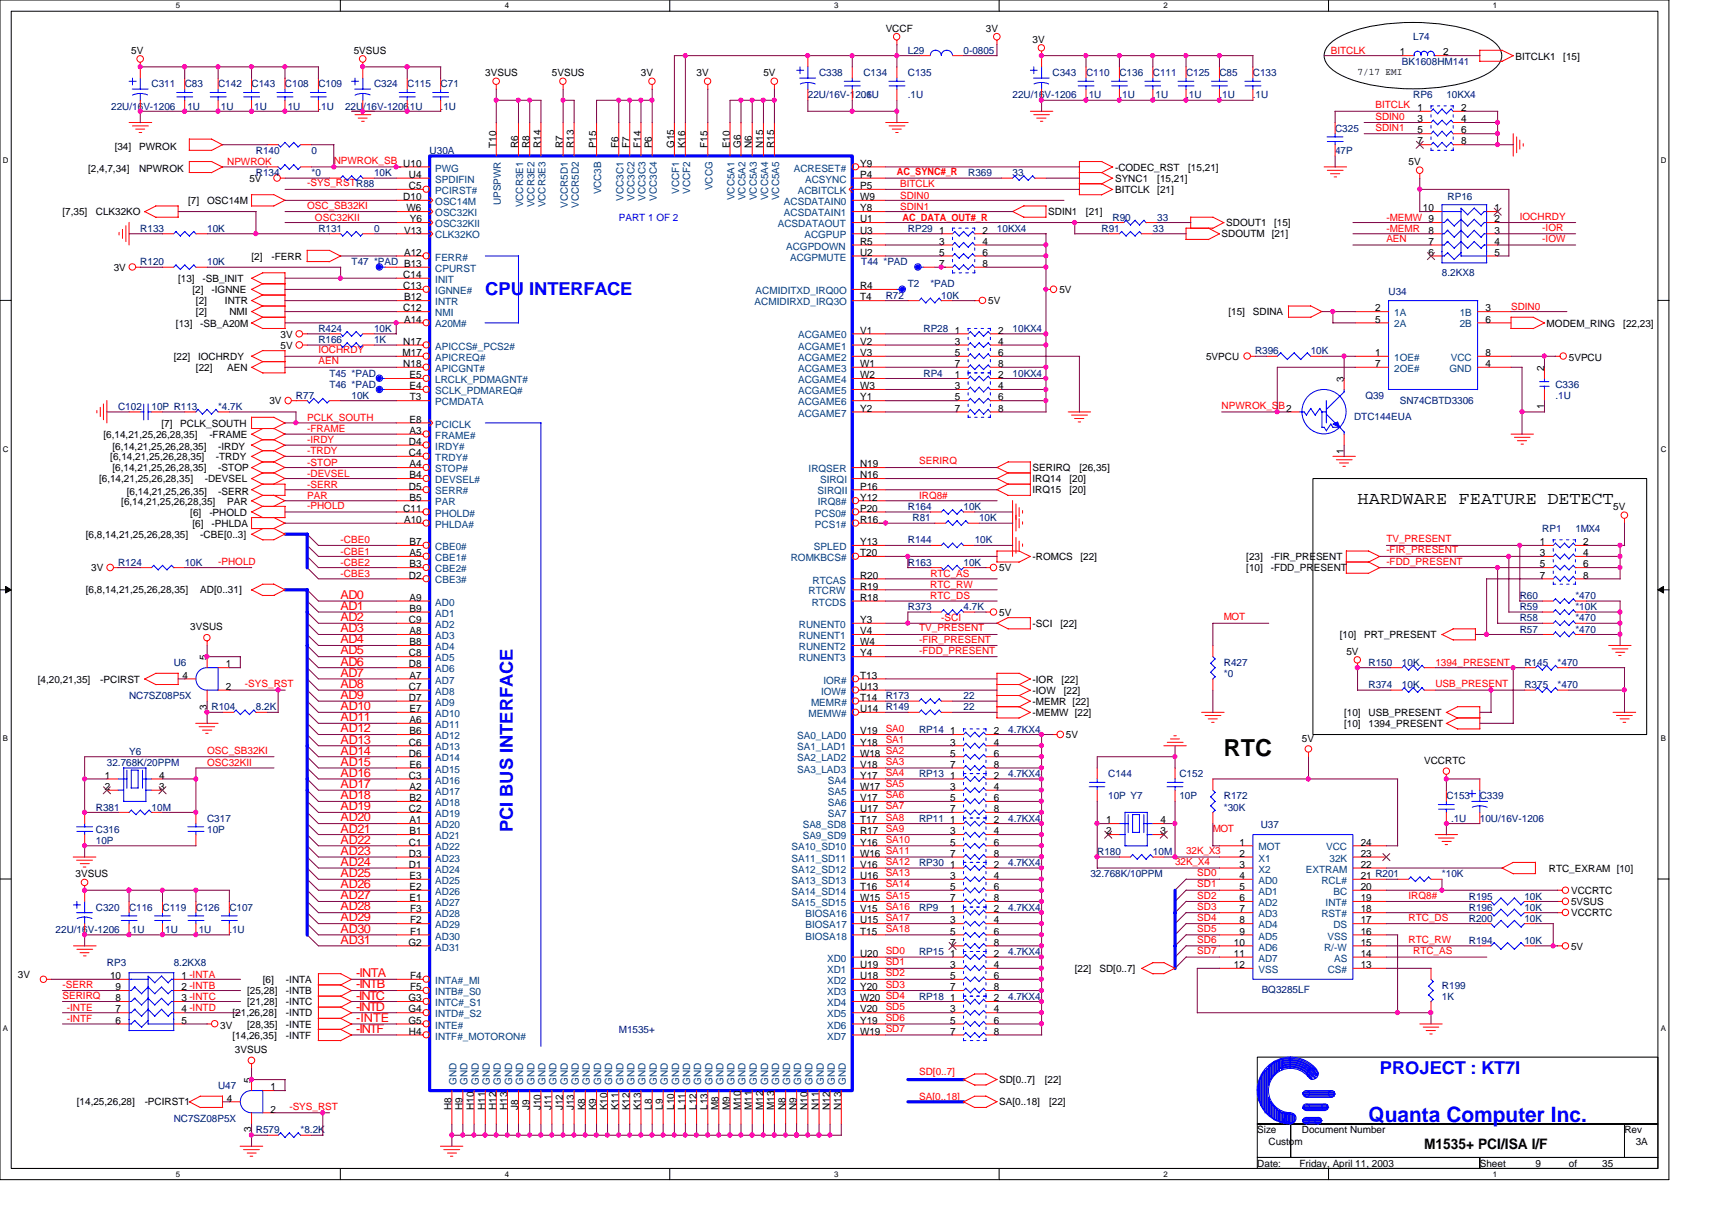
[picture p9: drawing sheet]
<svg xmlns="http://www.w3.org/2000/svg" width="297mm" height="210mm" viewBox="0 0 297 210" stroke-linecap="round" stroke-linejoin="round" font-family="sans-serif">
<defs><g id="words">
<text font-size="4.1" x="212.3" y="131.2">RTC</text>
<text font-size="3.7" fill="#00f" x="237.4" y="194.6">Quanta Computer Inc.</text>
<g font-size="3.1" fill="#00f">
<text x="84.2" y="51.1">CPU INTERFACE</text>
<text x="89" y="144.4" transform="rotate(-90 89 144.4)">PCI BUS INTERFACE</text>
<text x="239.4" y="186.3">PROJECT : KT7I</text>
</g>
<text font-size="3.1" x="235.5" y="87.4">HARDWARE FEATURE DETECT</text>
<text font-size="2.5" x="247.1" y="199.3">M1535+ PCI/ISA I/F</text>
<g font-size="2.1" fill="#f00">
<text x="59.1" y="103.9">AD0</text>
<text x="59.1" y="107.7">AD2</text>
<text x="59.1" y="105.8">AD1</text>
<text x="59.1" y="113.5">AD5</text>
<text x="59.1" y="109.7">AD3</text>
<text x="59.1" y="111.6">AD4</text>
<text x="59.1" y="117.4">AD7</text>
<text x="59.1" y="119.3">AD8</text>
<text x="59.1" y="115.5">AD6</text>
<text x="59.1" y="125.1">AD11</text>
<text x="59.1" y="121.2">AD9</text>
<text x="59.1" y="123.2">AD10</text>
<text x="59.1" y="130.9">AD14</text>
<text x="59.1" y="127">AD12</text>
<text x="59.1" y="129">AD13</text>
<text x="59.1" y="134.8">AD16</text>
<text x="59.1" y="136.7">AD17</text>
<text x="59.1" y="132.8">AD15</text>
<text x="59.1" y="142.5">AD20</text>
<text x="59.1" y="138.6">AD18</text>
<text x="59.1" y="140.5">AD19</text>
<text x="59.1" y="144.4">AD21</text>
<text x="59.1" y="148.3">AD23</text>
<text x="59.1" y="146.3">AD22</text>
<text x="59.1" y="152.1">AD25</text>
<text x="59.1" y="156">AD27</text>
<text x="59.1" y="154.1">AD26</text>
<text x="59.1" y="150.2">AD24</text>
<text x="59.1" y="161.8">AD30</text>
<text x="59.1" y="157.9">AD28</text>
<text x="59.1" y="159.9">AD29</text>
<text x="59.1" y="163.7">AD31</text>
<text x="61.8" y="171.4">-INTB</text>
<text x="61.8" y="173.4">-INTC</text>
<text x="61.8" y="169.5">-INTA</text>
<text x="61.8" y="179.2">-INTF</text>
<text x="61.8" y="177.2">-INTE</text>
<text x="61.8" y="175.3">-INTD</text>
</g>
<g font-size="1.7">
<text x="153.7" y="5.5">VCCF</text>
<text x="171.1" y="5.5">3V</text>
<text x="22.8" y="9.4">5V</text>
<text x="61.4" y="9.4">5VSUS</text>
<text x="179.2" y="7.4">3V</text>
<text x="242.9" y="9.6">1</text>
<text x="250.4" y="9.6">2</text>
<text x="262.9" y="10.3">BITCLK1</text>
<text x="271.2" y="10.3">[15]</text>
<text x="84.2" y="13.2">3VSUS</text>
<text x="95.8" y="13.2">5VSUS</text>
<text x="111.2" y="13.2">3V</text>
<text x="120.9" y="13.2">3V</text>
<text x="132.5" y="13.2">5V</text>
<text x="235.5" y="13">7/17 EMI</text>
<text x="246" y="19.3">1</text>
<text x="246" y="21.2">3</text>
<text x="246" y="23.2">5</text>
<text x="253.5" y="19.3">2</text>
<text x="253.5" y="21.2">4</text>
<text x="253.5" y="23.2">6</text>
<text x="15.3" y="29.8">[2,4,7,34]</text>
<text x="19.9" y="26">[34]</text>
<text x="24.1" y="29.8">NPWROK</text>
<text x="24.1" y="26">PWROK</text>
<text x="70" y="28.9">U10</text>
<text x="86.1" y="25.7" transform="rotate(-90 86.1 25.7)">T10</text>
<text x="89.9" y="25.7" transform="rotate(-90 89.9 25.7)">R6</text>
<text x="91.9" y="25.7" transform="rotate(-90 91.9 25.7)">R8</text>
<text x="93.8" y="25.7" transform="rotate(-90 93.8 25.7)">R14</text>
<text x="97.7" y="25.7" transform="rotate(-90 97.7 25.7)">R7</text>
<text x="99.6" y="25.7" transform="rotate(-90 99.6 25.7)">R13</text>
<text x="103.5" y="25.7" transform="rotate(-90 103.5 25.7)">P15</text>
<text x="107.3" y="25.7" transform="rotate(-90 107.3 25.7)">F6</text>
<text x="109.2" y="25.7" transform="rotate(-90 109.2 25.7)">F7</text>
<text x="111.2" y="25.7" transform="rotate(-90 111.2 25.7)">F14</text>
<text x="113.1" y="25.7" transform="rotate(-90 113.1 25.7)">P6</text>
<text x="117" y="25.7" transform="rotate(-90 117 25.7)">G15</text>
<text x="118.9" y="25.7" transform="rotate(-90 118.9 25.7)">K16</text>
<text x="122.8" y="25.7" transform="rotate(-90 122.8 25.7)">F15</text>
<text x="126.6" y="25.7" transform="rotate(-90 126.6 25.7)">E10</text>
<text x="128.5" y="25.7" transform="rotate(-90 128.5 25.7)">G6</text>
<text x="130.5" y="25.7" transform="rotate(-90 130.5 25.7)">N6</text>
<text x="132.4" y="25.7" transform="rotate(-90 132.4 25.7)">N15</text>
<text x="134.3" y="25.7" transform="rotate(-90 134.3 25.7)">R15</text>
<text x="149.2" y="28.9">Y9</text>
<text x="193.5" y="29.6">-CODEC_RST</text>
<text x="206.2" y="29.6">[15,21]</text>
<text x="244.4" y="28.7">5V</text>
<text x="246" y="25.1">7</text>
<text x="253.5" y="25.1">8</text>
<text x="32.6" y="35.4">[7]</text>
<text x="35.9" y="35.4">OSC14M</text>
<text x="43.3" y="31.5">5V</text>
<text x="70" y="34.7">D10</text>
<text x="71" y="30.9">U4</text>
<text x="71" y="32.8">C5</text>
<text x="149.2" y="30.9">P4</text>
<text x="149.2" y="32.8">P5</text>
<text x="149.2" y="34.7">W9</text>
<text x="193.5" y="31.5">SYNC1</text>
<text x="193.5" y="33.5">BITCLK</text>
<text x="200.8" y="31.5">[15,21]</text>
<text x="200.8" y="33.5">[21]</text>
<text x="10.8" y="37.3">[7,35]</text>
<text x="16.6" y="37.3">CLK32KO</text>
<text x="70.1" y="40.5">V13</text>
<text x="70.5" y="36.7">W6</text>
<text x="71.1" y="38.6">Y6</text>
<text x="149.2" y="36.7">Y8</text>
<text x="149.2" y="38.6">U1</text>
<text x="149.2" y="40.5">U3</text>
<text x="162.9" y="40.5">1</text>
<text x="170.5" y="40.5">2</text>
<text x="181.9" y="37.3">SDIN1</text>
<text x="188.4" y="37.3">[21]</text>
<text x="212" y="41.2">SDOUTM [21]</text>
<text x="212.8" y="39.3">SDOUT1</text>
<text x="221.1" y="39.3">[15]</text>
<text x="246.9" y="36.7">10</text>
<text x="247.9" y="40.5">8</text>
<text x="259.3" y="40.5">3</text>
<text x="259.3" y="38.6">2</text>
<text x="259.3" y="36.7">1</text>
<text x="19.7" y="47">3V</text>
<text x="43.6" y="45">[2]</text>
<text x="47.1" y="45">-FERR</text>
<text x="70.1" y="44.4">A12</text>
<text x="149.2" y="42.5">R5</text>
<text x="149.2" y="44.4">U2</text>
<text x="162.9" y="42.5">3</text>
<text x="162.9" y="44.4">5</text>
<text x="162.9" y="46.3">7</text>
<text x="170.5" y="42.5">4</text>
<text x="170.5" y="44.4">6</text>
<text x="170.5" y="46.3">8</text>
<text x="247.9" y="42.5">7</text>
<text x="247.9" y="44.4">6</text>
<text x="259.3" y="42.5">4</text>
<text x="259.3" y="44.4">5</text>
<text x="30.9" y="48.9">[13]</text>
<text x="33.4" y="50.8">[2]</text>
<text x="34" y="52.8">[2]</text>
<text x="35.1" y="48.9">-SB_INIT</text>
<text x="36.7" y="50.8">-IGNNE</text>
<text x="39" y="52.8">INTR</text>
<text x="70" y="50.2">C13</text>
<text x="70" y="48.2">C14</text>
<text x="70.1" y="52.1">B12</text>
<text x="149.2" y="50.2">R4</text>
<text x="149.2" y="52.1">T4</text>
<text x="171.4" y="52.8">5V</text>
<text x="183.8" y="50.8">5V</text>
<text x="30.5" y="56.6">[13]</text>
<text x="34" y="54.7">[2]</text>
<text x="34.8" y="56.6">-SB_A20M</text>
<text x="39.8" y="54.7">NMI</text>
<text x="48.7" y="58.6">3V</text>
<text x="70" y="54">C12</text>
<text x="70" y="59.8">N17</text>
<text x="70.1" y="56">A14</text>
<text x="149.2" y="57.9">V1</text>
<text x="149.2" y="59.8">V2</text>
<text x="165.7" y="57.9">1</text>
<text x="165.7" y="59.8">3</text>
<text x="173.2" y="57.9">2</text>
<text x="173.2" y="59.8">4</text>
<text x="213.1" y="54.7">[15]</text>
<text x="217.4" y="54.7">SDINA</text>
<text x="238.6" y="54">2</text>
<text x="238.6" y="56">5</text>
<text x="257.7" y="54">3</text>
<text x="257.7" y="56">6</text>
<text x="268.4" y="56.6">MODEM_RING</text>
<text x="281.6" y="56.6">[22,23]</text>
<text x="30.1" y="62.4">[22]</text>
<text x="34" y="64.3">[22]</text>
<text x="34.4" y="62.4">IOCHRDY</text>
<text x="39.4" y="64.3">AEN</text>
<text x="48.7" y="60.5">5V</text>
<text x="69.8" y="61.8">M17</text>
<text x="70" y="63.7">N18</text>
<text x="71.1" y="65.6">E5</text>
<text x="149.2" y="61.8">V3</text>
<text x="149.2" y="63.7">W1</text>
<text x="149.2" y="65.6">W2</text>
<text x="165.7" y="65.6">1</text>
<text x="165.7" y="61.8">5</text>
<text x="165.7" y="63.7">7</text>
<text x="173.2" y="65.6">2</text>
<text x="173.2" y="61.8">6</text>
<text x="173.2" y="63.7">8</text>
<text x="209.3" y="62.4">5VPCU</text>
<text x="238.6" y="61.8">1</text>
<text x="238.6" y="63.7">7</text>
<text x="257.7" y="61.8">8</text>
<text x="257.7" y="63.7">4</text>
<text x="267.9" y="64.3" transform="rotate(-90 267.9 64.3)">2</text>
<text x="272.2" y="62.6">5VPCU</text>
<text x="46.7" y="70.1">3V</text>
<text x="71.1" y="67.5">E4</text>
<text x="71.1" y="69.5">T3</text>
<text x="149.2" y="67.5">W3</text>
<text x="149.2" y="69.5">Y1</text>
<text x="149.2" y="71.4">Y2</text>
<text x="165.7" y="67.5">3</text>
<text x="165.7" y="69.5">5</text>
<text x="165.7" y="71.4">7</text>
<text x="173.2" y="67.5">4</text>
<text x="173.2" y="69.5">6</text>
<text x="173.2" y="71.4">8</text>
<text x="223.1" y="71.4">2</text>
<text x="233.2" y="66.2" transform="rotate(-90 233.2 66.2)">3</text>
<text x="267.9" y="71" transform="rotate(-90 267.9 71)">1</text>
<text x="17.9" y="75.9">[6,14,21,25,26,28,35]</text>
<text x="28" y="74">[7]</text>
<text x="31.3" y="74">PCLK_SOUTH</text>
<text x="36.3" y="75.9">-FRAME</text>
<text x="71" y="77.2">D4</text>
<text x="71.1" y="73.3">E8</text>
<text x="71.1" y="75.3">A3</text>
<text x="17.2" y="83.7">[6,14,21,25,26,28,35]</text>
<text x="19.1" y="79.8">[6,14,21,25,26,28,35]</text>
<text x="19.5" y="81.7">[6,14,21,25,26,28,35]</text>
<text x="19.5" y="78.1">[6,14,21,25,26,28,35]</text>
<text x="35.5" y="83.7">-DEVSEL</text>
<text x="37.5" y="79.8">-TRDY</text>
<text x="37.8" y="81.7">-STOP</text>
<text x="37.8" y="78.1">-IRDY</text>
<text x="71" y="79.1">C4</text>
<text x="71.1" y="81.1">A4</text>
<text x="71.1" y="83">B4</text>
<text x="149.2" y="81.1">N19</text>
<text x="149.2" y="83">N16</text>
<text x="179.2" y="83.7">IRQ14</text>
<text x="179.2" y="81.7">SERIRQ</text>
<text x="185.5" y="83.7">[20]</text>
<text x="187.3" y="81.7">[26,35]</text>
<text x="233.2" y="78.7" transform="rotate(-90 233.2 78.7)">1</text>
<text x="21" y="87.5">[6,14,21,25,26,28,35]</text>
<text x="22" y="85.8">[6,14,21,25,26,35]</text>
<text x="33" y="89.5">[6]</text>
<text x="36.3" y="89.5">-PHOLD</text>
<text x="37.8" y="85.8">-SERR</text>
<text x="39.4" y="87.5">PAR</text>
<text x="70" y="88.8">C11</text>
<text x="71" y="84.9">D5</text>
<text x="71.1" y="86.8">B5</text>
<text x="149.2" y="84.9">P16</text>
<text x="149.2" y="86.8">Y12</text>
<text x="149.2" y="88.8">P20</text>
<text x="179.2" y="85.6">IRQ15</text>
<text x="185.5" y="85.6">[20]</text>
<text x="279.9" y="88.5">5V</text>
<text x="14.9" y="93.3">[6,8,14,21,25,26,28,35]</text>
<text x="33.4" y="91.4">[6]</text>
<text x="34.8" y="93.3">-CBE[0..3]</text>
<text x="36.7" y="91.4">-PHLDA</text>
<text x="70.1" y="90.7">A10</text>
<text x="71.1" y="94.6">B7</text>
<text x="149.2" y="94.6">Y13</text>
<text x="149.2" y="90.7">R16</text>
<text x="267.2" y="94.6">1</text>
<text x="274.7" y="94.6">2</text>
<text x="15.8" y="99.1">3V</text>
<text x="71" y="100.4">D2</text>
<text x="71.1" y="96.5">A5</text>
<text x="71.1" y="98.4">B3</text>
<text x="149.2" y="100.4">R20</text>
<text x="149.2" y="96.5">T20</text>
<text x="173.4" y="99.1">5V</text>
<text x="179.2" y="97.2">-ROMCS</text>
<text x="187.5" y="97.2">[22]</text>
<text x="216.2" y="99.1">[10]</text>
<text x="216.2" y="97.2">[23]</text>
<text x="220.5" y="99.1">-FDD_PRESENT</text>
<text x="220.5" y="97.2">-FIR_PRESENT</text>
<text x="267.2" y="96.5">3</text>
<text x="267.2" y="98.4">5</text>
<text x="267.2" y="100.4">7</text>
<text x="274.7" y="96.5">4</text>
<text x="274.7" y="98.4">6</text>
<text x="274.7" y="100.4">8</text>
<text x="14.9" y="103">[6,8,14,21,25,26,28,35]</text>
<text x="34.8" y="103">AD[0..31]</text>
<text x="71.1" y="104.2">A9</text>
<text x="71.1" y="106.1">B9</text>
<text x="149.2" y="102.3">R19</text>
<text x="149.2" y="104.2">R18</text>
<text x="173.4" y="106.8">5V</text>
<text x="33" y="109.3">3VSUS</text>
<text x="71" y="108.1">C9</text>
<text x="71" y="113.9">C8</text>
<text x="71.1" y="110">A8</text>
<text x="71.1" y="111.9">B8</text>
<text x="149.2" y="108.1">Y3</text>
<text x="149.2" y="110">V4</text>
<text x="149.2" y="111.9">W4</text>
<text x="149.2" y="113.9">Y4</text>
<text x="179.2" y="108.8">-SCI</text>
<text x="184" y="108.8">[22]</text>
<text x="232.5" y="110.7">[10]</text>
<text x="233.6" y="113.6">5V</text>
<text x="236.7" y="110.7">PRT_PRESENT</text>
<text x="6.6" y="118.4">[4,20,21,35]</text>
<text x="17.4" y="118.4">-PCIRST</text>
<text x="31.7" y="117.7">4</text>
<text x="35.9" y="114.5" transform="rotate(-90 35.9 114.5)">5</text>
<text x="39.2" y="115.8">1</text>
<text x="39.2" y="119.7">2</text>
<text x="71" y="115.8">D8</text>
<text x="71" y="119.7">C7</text>
<text x="71.1" y="117.7">A7</text>
<text x="149.2" y="117.7">T13</text>
<text x="149.2" y="119.7">U13</text>
<text x="179.2" y="118.4">-IOR</text>
<text x="184.2" y="118.4">[22]</text>
<text x="35.9" y="123.1" transform="rotate(-90 35.9 123.1)">3</text>
<text x="71" y="121.6">D7</text>
<text x="71.1" y="123.5">E7</text>
<text x="71.1" y="125.4">A6</text>
<text x="149.2" y="121.6">T14</text>
<text x="149.2" y="123.5">U14</text>
<text x="179.2" y="120.4">-IOW</text>
<text x="179.2" y="122.3">-MEMR [22]</text>
<text x="179.2" y="124.2">-MEMW [22]</text>
<text x="184.6" y="120.4">[22]</text>
<text x="233.2" y="124.2">[10]</text>
<text x="237.4" y="124.2">USB_PRESENT</text>
<text x="71" y="129.3">C6</text>
<text x="71" y="131.2">D6</text>
<text x="71.1" y="127.4">B6</text>
<text x="149.2" y="127.4">V19</text>
<text x="149.2" y="129.3">Y18</text>
<text x="149.2" y="131.2">W18</text>
<text x="164.8" y="127.4">1</text>
<text x="164.8" y="129.3">3</text>
<text x="164.8" y="131.2">5</text>
<text x="172.4" y="127.4">2</text>
<text x="172.4" y="129.3">4</text>
<text x="172.4" y="131.2">6</text>
<text x="185" y="128.1">5V</text>
<text x="225.9" y="128.7">5V</text>
<text x="233.2" y="126.2">[10]</text>
<text x="237.4" y="126.2">1394_PRESENT</text>
<text x="18.2" y="135.1">1</text>
<text x="18.2" y="137">2</text>
<text x="27.6" y="135.1">4</text>
<text x="27.6" y="137">3</text>
<text x="71" y="135.1">C3</text>
<text x="71.1" y="133.2">E6</text>
<text x="71.1" y="137">A2</text>
<text x="149.2" y="133.2">V18</text>
<text x="149.2" y="135.1">Y17</text>
<text x="149.2" y="137">W17</text>
<text x="164.8" y="133.2">7</text>
<text x="164.8" y="135.1">1</text>
<text x="164.8" y="137">3</text>
<text x="172.4" y="133.2">8</text>
<text x="172.4" y="135.1">2</text>
<text x="172.4" y="137">4</text>
<text x="247.1" y="132.5">VCCRTC</text>
<text x="71" y="140.9">C2</text>
<text x="71.1" y="139">B2</text>
<text x="71.1" y="142.8">A1</text>
<text x="149.2" y="139">V17</text>
<text x="149.2" y="140.9">U17</text>
<text x="149.2" y="142.8">T17</text>
<text x="164.8" y="142.8">1</text>
<text x="164.8" y="139">5</text>
<text x="164.8" y="140.9">7</text>
<text x="172.4" y="142.8">2</text>
<text x="172.4" y="139">6</text>
<text x="172.4" y="140.9">8</text>
<text x="191.9" y="142.8">1</text>
<text x="201.4" y="142.8">4</text>
<text x="71" y="146.7">C1</text>
<text x="71" y="148.6">D3</text>
<text x="71.1" y="144.7">B1</text>
<text x="149.2" y="144.7">R17</text>
<text x="149.2" y="146.7">Y16</text>
<text x="149.2" y="148.6">W16</text>
<text x="164.8" y="144.7">3</text>
<text x="164.8" y="146.7">5</text>
<text x="164.8" y="148.6">7</text>
<text x="172.4" y="144.7">4</text>
<text x="172.4" y="146.7">6</text>
<text x="172.4" y="148.6">8</text>
<text x="191.9" y="144.7">2</text>
<text x="201.4" y="144.7">3</text>
<text x="215.1" y="146.7">1</text>
<text x="215.1" y="148.6">2</text>
<text x="236.1" y="148.6">23</text>
<text x="236.1" y="146.7">24</text>
<text x="13.1" y="152.2">3VSUS</text>
<text x="71" y="150.5">D1</text>
<text x="71.1" y="152.5">E3</text>
<text x="71.1" y="154.4">E2</text>
<text x="149.2" y="150.5">V16</text>
<text x="149.2" y="152.5">U16</text>
<text x="149.2" y="154.4">T16</text>
<text x="164.8" y="150.5">1</text>
<text x="164.8" y="152.5">3</text>
<text x="164.8" y="154.4">5</text>
<text x="172.4" y="150.5">2</text>
<text x="172.4" y="152.5">4</text>
<text x="172.4" y="154.4">6</text>
<text x="215.1" y="150.5">3</text>
<text x="215.1" y="152.5">4</text>
<text x="215.1" y="154.4">5</text>
<text x="236.1" y="154.4">20</text>
<text x="236.1" y="152.5">21 R201</text>
<text x="236.1" y="150.5">22</text>
<text x="268.7" y="151.2">RTC_EXRAM [10]</text>
<text x="272.6" y="155.1">VCCRTC</text>
<text x="71.1" y="156.3">E1</text>
<text x="71.2" y="158.3">F3</text>
<text x="71.2" y="160.2">F2</text>
<text x="149.2" y="156.3">W15</text>
<text x="149.2" y="158.3">V15</text>
<text x="149.2" y="160.2">U15</text>
<text x="164.8" y="158.3">1</text>
<text x="164.8" y="160.2">3</text>
<text x="164.8" y="156.3">7</text>
<text x="172.4" y="158.3">2</text>
<text x="172.4" y="160.2">4</text>
<text x="172.4" y="156.3">8</text>
<text x="215.1" y="156.3">6</text>
<text x="215.1" y="158.3">7</text>
<text x="215.1" y="160.2">8</text>
<text x="236.1" y="160.2">17</text>
<text x="236.1" y="158.3">18</text>
<text x="236.1" y="156.3">19</text>
<text x="272.6" y="159">VCCRTC</text>
<text x="272.6" y="157">5VSUS</text>
<text x="70.9" y="164">G2</text>
<text x="71.2" y="162.1">F1</text>
<text x="149.2" y="166">U20</text>
<text x="149.2" y="167.9">U19</text>
<text x="149.2" y="162.1">T15</text>
<text x="164.8" y="162.1">5</text>
<text x="164.8" y="164">7</text>
<text x="164.8" y="166">1</text>
<text x="164.8" y="167.9">3</text>
<text x="172.4" y="162.1">6</text>
<text x="172.4" y="164">8</text>
<text x="172.4" y="166">2</text>
<text x="172.4" y="167.9">4</text>
<text x="214.1" y="164">10</text>
<text x="214.1" y="166">11</text>
<text x="214.1" y="167.9">12</text>
<text x="215.1" y="162.1">9</text>
<text x="236.1" y="167.9">13</text>
<text x="236.1" y="166">14</text>
<text x="236.1" y="164">15</text>
<text x="236.1" y="162.1">16</text>
<text x="272.6" y="164.8">5V</text>
<text x="3.1" y="169.6">3V</text>
<text x="19.1" y="169.8">10</text>
<text x="20.1" y="171.8">9</text>
<text x="20.1" y="173.7">8</text>
<text x="31.5" y="173.7">3 -INTC</text>
<text x="31.5" y="171.8">2 -INTB</text>
<text x="31.5" y="169.8">1 -INTA</text>
<text x="42.9" y="172.5">[25,28]</text>
<text x="45.6" y="170.5">[6]</text>
<text x="49.6" y="170.5">-INTA</text>
<text x="49.6" y="172.5">-INTB</text>
<text x="70.9" y="173.7">G3</text>
<text x="71.2" y="169.8">F4</text>
<text x="71.2" y="171.8">F5</text>
<text x="149.2" y="169.8">U18</text>
<text x="149.2" y="171.8">Y20</text>
<text x="149.2" y="173.7">W20</text>
<text x="164.8" y="173.7">1</text>
<text x="164.8" y="169.8">5</text>
<text x="164.8" y="171.8">7</text>
<text x="172.4" y="173.7">2</text>
<text x="172.4" y="169.8">6</text>
<text x="172.4" y="171.8">8</text>
<text x="186.5" y="168.6">[22]</text>
<text x="190.8" y="168.6">SD[0..7]</text>
<text x="20.1" y="175.6">7</text>
<text x="20.1" y="177.6">6</text>
<text x="31.5" y="175.6">4 -INTD</text>
<text x="31.5" y="177.6">5</text>
<text x="38.2" y="178.4">3V</text>
<text x="40.3" y="176.3">[21,26,28]</text>
<text x="42.9" y="174.4">[21,28]</text>
<text x="42.9" y="178.3">[28,35]</text>
<text x="49.6" y="174.4">-INTC</text>
<text x="49.6" y="176.3">-INTD</text>
<text x="49.6" y="178.3">-INTE</text>
<text x="70.9" y="175.6">G4</text>
<text x="70.9" y="177.6">G5</text>
<text x="71" y="179.5">H4</text>
<text x="149.2" y="175.6">V20</text>
<text x="149.2" y="177.6">Y19</text>
<text x="149.2" y="179.5">W19</text>
<text x="164.8" y="175.6">3</text>
<text x="164.8" y="177.6">5</text>
<text x="164.8" y="179.5">7</text>
<text x="172.4" y="175.6">4</text>
<text x="172.4" y="177.6">6</text>
<text x="172.4" y="179.5">8</text>
<text x="40.3" y="180.2">[14,26,35]</text>
<text x="40.8" y="182.7">3VSUS</text>
<text x="49.6" y="180.2">-INTF</text>
<text x="13.3" y="191.8">[14,25,26,28]</text>
<text x="25.1" y="191.8">-PCIRST1</text>
<text x="39.4" y="191.1">4</text>
<text x="43.6" y="187.8" transform="rotate(-90 43.6 187.8)">5</text>
<text x="46.9" y="189.1">1</text>
<text x="173.4" y="191.8">SA[0..18]</text>
<text x="173.4" y="187.9">SD[0..7]</text>
<text x="181.3" y="187.9">[22]</text>
<text x="182" y="191.8">[22]</text>
<text x="43.6" y="196.4" transform="rotate(-90 43.6 196.4)">3</text>
<text x="46.9" y="193">2</text>
<text x="78.4" y="192.6" transform="rotate(-90 78.4 192.6)">H8</text>
<text x="80.3" y="192.6" transform="rotate(-90 80.3 192.6)">H9</text>
<text x="82.2" y="192.6" transform="rotate(-90 82.2 192.6)">H10</text>
<text x="84.2" y="192.6" transform="rotate(-90 84.2 192.6)">H11</text>
<text x="86.1" y="192.6" transform="rotate(-90 86.1 192.6)">H12</text>
<text x="88" y="192.6" transform="rotate(-90 88 192.6)">H13</text>
<text x="89.9" y="192.6" transform="rotate(-90 89.9 192.6)">J8</text>
<text x="91.9" y="192.6" transform="rotate(-90 91.9 192.6)">J9</text>
<text x="93.8" y="192.6" transform="rotate(-90 93.8 192.6)">J10</text>
<text x="95.7" y="192.6" transform="rotate(-90 95.7 192.6)">J11</text>
<text x="97.7" y="192.6" transform="rotate(-90 97.7 192.6)">J12</text>
<text x="99.6" y="192.6" transform="rotate(-90 99.6 192.6)">J13</text>
<text x="101.5" y="192.6" transform="rotate(-90 101.5 192.6)">K8</text>
<text x="103.5" y="192.6" transform="rotate(-90 103.5 192.6)">K9</text>
<text x="105.4" y="192.6" transform="rotate(-90 105.4 192.6)">K10</text>
<text x="107.3" y="192.6" transform="rotate(-90 107.3 192.6)">K11</text>
<text x="109.2" y="192.6" transform="rotate(-90 109.2 192.6)">K12</text>
<text x="111.2" y="192.6" transform="rotate(-90 111.2 192.6)">K13</text>
<text x="113.1" y="192.6" transform="rotate(-90 113.1 192.6)">L8</text>
<text x="115" y="192.6" transform="rotate(-90 115 192.6)">L9</text>
<text x="117" y="192.6" transform="rotate(-90 117 192.6)">L10</text>
<text x="118.9" y="192.6" transform="rotate(-90 118.9 192.6)">L11</text>
<text x="120.8" y="192.6" transform="rotate(-90 120.8 192.6)">L12</text>
<text x="122.8" y="192.6" transform="rotate(-90 122.8 192.6)">L13</text>
<text x="124.7" y="192.6" transform="rotate(-90 124.7 192.6)">M8</text>
<text x="126.6" y="192.6" transform="rotate(-90 126.6 192.6)">M9</text>
<text x="128.5" y="192.6" transform="rotate(-90 128.5 192.6)">M10</text>
<text x="130.5" y="192.6" transform="rotate(-90 130.5 192.6)">M11</text>
<text x="132.4" y="192.6" transform="rotate(-90 132.4 192.6)">M12</text>
<text x="134.3" y="192.6" transform="rotate(-90 134.3 192.6)">M13</text>
<text x="136.3" y="192.6" transform="rotate(-90 136.3 192.6)">N8</text>
<text x="138.2" y="192.6" transform="rotate(-90 138.2 192.6)">N9</text>
<text x="140.1" y="192.6" transform="rotate(-90 140.1 192.6)">N10</text>
<text x="142.1" y="192.6" transform="rotate(-90 142.1 192.6)">N11</text>
<text x="144" y="192.6" transform="rotate(-90 144 192.6)">N12</text>
<text x="145.9" y="192.6" transform="rotate(-90 145.9 192.6)">N13</text>
<text x="218.1" y="196.6">Size</text>
<text x="225.9" y="196.6">Document Number</text>
<text x="281.9" y="196.6">Rev</text>
<text x="218.1" y="202.4">Date:</text>
<text x="220.1" y="198.5">Custom</text>
<text x="225.5" y="202.4">Friday, April 11, 2003</text>
<text x="256.8" y="202.4">Sheet</text>
<text x="266.4" y="202.4">9</text>
<text x="272.2" y="202.4">of</text>
<text x="278" y="202.4">35</text>
<text x="283.8" y="198.5">3A</text>
</g>
<g font-size="1.7" fill="#000080">
<text x="157.5" y="9.4">L29</text>
<text x="167.2" y="9.4">0-0805</text>
<text x="243.2" y="11.3">BK1608HM141</text>
<text x="245.2" y="6.9">L74</text>
<text x="26.3" y="15.2">C311</text>
<text x="32" y="15.2">C83</text>
<text x="37.8" y="15.2">C142</text>
<text x="43.6" y="15.2">C143</text>
<text x="49.4" y="15.2">C108</text>
<text x="55.2" y="15.2">C109</text>
<text x="64.9" y="15.2">C324</text>
<text x="70.7" y="15.2">C115</text>
<text x="76.5" y="15.2">C71</text>
<text x="140.2" y="17.1">22U/16V-1206</text>
<text x="142.1" y="13.2">C338</text>
<text x="149.8" y="13.2">C134</text>
<text x="149.8" y="17.1">.1U</text>
<text x="157.5" y="13.2">C135</text>
<text x="157.5" y="17.1">.1U</text>
<text x="175.7" y="17.1">22U/16V-1206</text>
<text x="182.6" y="13.2">C343</text>
<text x="188.4" y="13.2">C110</text>
<text x="188.4" y="17.1">.1U</text>
<text x="194.2" y="13.2">C136</text>
<text x="194.2" y="17.1">.1U</text>
<text x="200" y="13.2">C111</text>
<text x="200" y="17.1">.1U</text>
<text x="205.8" y="13.2">C125</text>
<text x="205.8" y="17.1">.1U</text>
<text x="211.6" y="13.2">C85</text>
<text x="211.6" y="17.1">.1U</text>
<text x="217.4" y="13.2">C133</text>
<text x="217.4" y="17.1">.1U</text>
<text x="245.2" y="17.1">RP6</text>
<text x="251" y="17.1">10KX4</text>
<text x="19.3" y="19">22U/16V-1206</text>
<text x="32" y="19">.1U</text>
<text x="37.8" y="19">.1U</text>
<text x="43.6" y="19">.1U</text>
<text x="49.4" y="19">.1U</text>
<text x="55.2" y="19">.1U</text>
<text x="59.9" y="19">22U/16V-1206.1U</text>
<text x="76.5" y="19">.1U</text>
<text x="231.6" y="22.9">C325</text>
<text x="44.4" y="26.7">R140</text>
<text x="54.1" y="26.7">0</text>
<text x="74.5" y="26.7">U30A</text>
<text x="231.6" y="26.7">47P</text>
<text x="44.4" y="30.6">R134</text>
<text x="54.1" y="30.6">*0</text>
<text x="64.9" y="30.6">10K</text>
<text x="168" y="30.6">R369</text>
<text x="175.7" y="30.6">33</text>
<text x="251.2" y="34.6">RP16</text>
<text x="24.3" y="40.2">R133</text>
<text x="35.9" y="40.2">10K</text>
<text x="55.2" y="40.2">R131</text>
<text x="64.9" y="40.2">0</text>
<text x="157.5" y="40.2">RP29</text>
<text x="173" y="40.2">10KX4</text>
<text x="191.1" y="40.2">R91</text>
<text x="193" y="38.3">R90</text>
<text x="200" y="40.2">33</text>
<text x="200.8" y="38.3">33</text>
<text x="24.3" y="46">R120</text>
<text x="35.9" y="46">10K</text>
<text x="61" y="46">T47 *PAD B13</text>
<text x="149.4" y="46">T44 *PAD</text>
<text x="250.2" y="48">8.2KX8</text>
<text x="153.7" y="51.8">R72</text>
<text x="157.5" y="49.9">T2</text>
<text x="161.4" y="49.9">*PAD</text>
<text x="163.3" y="51.8">10K</text>
<text x="240.9" y="51.2">U34</text>
<text x="55.2" y="57.6">R424</text>
<text x="55.2" y="59.5">R166</text>
<text x="64.9" y="57.6">10K</text>
<text x="64.9" y="59.5">1K</text>
<text x="160.2" y="57.6">RP28</text>
<text x="175.7" y="57.6">10KX4</text>
<text x="57.1" y="65.3">T45 *PAD</text>
<text x="160.2" y="65.3">RP4</text>
<text x="175.7" y="65.3">10KX4</text>
<text x="217.8" y="61.5">R396</text>
<text x="227.4" y="61.5">10K</text>
<text x="20.5" y="71.1">C102</text>
<text x="26.3" y="71.1">10P R113</text>
<text x="37.8" y="71.1">*4.7K</text>
<text x="51.4" y="69.2">R77</text>
<text x="57.1" y="67.3">T46 *PAD</text>
<text x="61" y="69.2">10K</text>
<text x="236.9" y="69.2">Q39</text>
<text x="242.9" y="70.1">SN74CBTD3306</text>
<text x="269.9" y="67.3">C336</text>
<text x="269.9" y="69.2">.1U</text>
<text x="234.9" y="72.9">DTC144EUA</text>
<text x="157.5" y="88.5">R164</text>
<text x="167.2" y="88.5">10K</text>
<text x="157.5" y="94.3">R144</text>
<text x="158.3" y="90.4">R81</text>
<text x="169.1" y="94.3">10K</text>
<text x="169.9" y="90.4">10K</text>
<text x="267.6" y="92.4">RP1</text>
<text x="273.3" y="92.4">1MX4</text>
<text x="20.5" y="98.1">R124</text>
<text x="32" y="98.1">10K</text>
<text x="157.5" y="98.1">R163</text>
<text x="167.2" y="98.1">10K</text>
<text x="157.5" y="105.9">R373</text>
<text x="167.2" y="105.9">4.7K</text>
<text x="263.7" y="105.9">R59</text>
<text x="263.7" y="107.8">R58</text>
<text x="263.7" y="103.9">R60</text>
<text x="273.3" y="105.9">*10K</text>
<text x="273.3" y="107.8">*470</text>
<text x="273.3" y="103.9">*470</text>
<text x="263.7" y="109.7">R57</text>
<text x="273.3" y="109.7">*470</text>
<text x="30.1" y="115.5">U6</text>
<text x="212.3" y="115.5">R427</text>
<text x="212.3" y="117.4">*0</text>
<text x="237.4" y="119.4">R374</text>
<text x="237.4" y="115.5">R150</text>
<text x="243.2" y="119.4">10K</text>
<text x="243.2" y="115.5">10K</text>
<text x="264.5" y="119.4">R375</text>
<text x="264.5" y="115.5">R145</text>
<text x="270.3" y="119.4">*470</text>
<text x="270.3" y="115.5">*470</text>
<text x="22.4" y="121.3">NC7SZ08P5X</text>
<text x="36.7" y="123.2">R104</text>
<text x="44.4" y="123.2">8.2K</text>
<text x="153.7" y="121.3">R173</text>
<text x="153.7" y="123.2">R149</text>
<text x="167.2" y="121.3">22</text>
<text x="167.2" y="123.2">22</text>
<text x="22.4" y="131">Y6</text>
<text x="159.5" y="127.1">RP14</text>
<text x="174.9" y="127.1">4.7KX4</text>
<text x="18.5" y="132.9">32.768K/20PPM</text>
<text x="159.5" y="134.8">RP13</text>
<text x="174.9" y="134.8">4.7KX4</text>
<text x="192.3" y="134.8">C144</text>
<text x="204.6" y="134.8">C152</text>
<text x="16.6" y="140.6">R381</text>
<text x="26.3" y="140.6">10M</text>
<text x="35.9" y="142.5">C317</text>
<text x="159.5" y="142.5">RP11</text>
<text x="174.9" y="142.5">4.7KX4</text>
<text x="192.3" y="138.7">10P Y7</text>
<text x="204.6" y="138.7">10P</text>
<text x="212.3" y="138.7">R172</text>
<text x="212.3" y="140.6">*30K</text>
<text x="218.7" y="143.7">U37</text>
<text x="251" y="138.7">C153</text>
<text x="251.8" y="142.5">.1U</text>
<text x="256.8" y="138.7">C339</text>
<text x="256.8" y="142.5">10U/16V-1206</text>
<text x="16.6" y="144.5">C316</text>
<text x="16.6" y="146.4">10P</text>
<text x="35.9" y="144.5">10P</text>
<text x="190.4" y="148.3">R180</text>
<text x="200" y="148.3">10M</text>
<text x="159.5" y="150.3">RP30</text>
<text x="174.9" y="150.3">4.7KX4</text>
<text x="189.2" y="152.2">32.768K/10PPM</text>
<text x="250.2" y="152.2">*10K</text>
<text x="9.7" y="161.8">22U/16V-1206</text>
<text x="16.6" y="158">C320</text>
<text x="22.4" y="158">C116</text>
<text x="22.4" y="161.8">.1U</text>
<text x="28.2" y="158">C119</text>
<text x="28.2" y="161.8">.1U</text>
<text x="34" y="158">C126</text>
<text x="34" y="161.8">.1U</text>
<text x="39.8" y="158">C107</text>
<text x="39.8" y="161.8">.1U</text>
<text x="159.5" y="158">RP9</text>
<text x="174.9" y="158">4.7KX4</text>
<text x="254.8" y="159.9">R200</text>
<text x="254.8" y="158">R196</text>
<text x="254.8" y="156">R195</text>
<text x="264.5" y="159.9">10K</text>
<text x="264.5" y="158">10K</text>
<text x="264.5" y="156">10K</text>
<text x="18.5" y="167.6">RP3</text>
<text x="30.1" y="167.6">8.2KX8</text>
<text x="159.5" y="165.7">RP15</text>
<text x="174.9" y="165.7">4.7KX4</text>
<text x="254.8" y="163.8">R194</text>
<text x="264.5" y="163.8">10K</text>
<text x="159.5" y="173.4">RP18</text>
<text x="174.9" y="173.4">4.7KX4</text>
<text x="218.9" y="172.3">BQ3285LF</text>
<text x="250.2" y="171.5">R199</text>
<text x="250.2" y="173.4">1K</text>
<text x="107.4" y="179.2">M1535+</text>
<text x="37.8" y="188.9">U47</text>
<text x="30.1" y="194.6">NC7SZ08P5X</text>
<text x="44.4" y="196.6">R579</text>
<text x="52.2" y="196.6">*8.2K</text>
</g>
<g font-size="1.7" fill="#f00">
<text x="230.9" y="9.4">BITCLK</text>
<text x="238.6" y="18.8">BITCLK</text>
<text x="238.6" y="22.6">SDIN1</text>
<text x="238.6" y="20.7">SDIN0</text>
<text x="39.4" y="28.7">NPWROK</text>
<text x="57.9" y="28.4">NPWROK_SB</text>
<text x="53.3" y="32.3">-SYS_RSTR88</text>
<text x="155.6" y="30.4">AC_SYNC#_R</text>
<text x="156.2" y="34.5">SDIN0</text>
<text x="156.2" y="32.5">BITCLK</text>
<text x="53.3" y="36.2">OSC_SB32KI</text>
<text x="54.7" y="38.3">OSC32KII</text>
<text x="156.2" y="36.4">SDIN1</text>
<text x="156.6" y="38.3">AC_DATA_OUT#_R</text>
<text x="240.5" y="42">AEN</text>
<text x="240.5" y="38.3">-MEMW 9</text>
<text x="240.5" y="40.2">-MEMR</text>
<text x="263.7" y="38.1">IOCHRDY</text>
<text x="267.6" y="42">-IOW</text>
<text x="267.6" y="40">-IOR</text>
<text x="262.2" y="53.8">SDIN0</text>
<text x="55.2" y="61.3">IOCHRDY</text>
<text x="55.2" y="63.2">AEN</text>
<text x="212" y="70.9">NPWROK_SB</text>
<text x="53.3" y="73.1">PCLK_SOUTH</text>
<text x="53.3" y="75">-FRAME</text>
<text x="53.3" y="76.9">-IRDY</text>
<text x="53.3" y="80.8">-STOP</text>
<text x="53.3" y="78.8">-TRDY</text>
<text x="53.3" y="82.7">-DEVSEL</text>
<text x="159.5" y="80.6">SERIRQ</text>
<text x="53.3" y="84.6">-SERR</text>
<text x="53.3" y="86.6">PAR</text>
<text x="53.3" y="88.3">-PHOLD</text>
<text x="159.5" y="86.6">IRQ8#</text>
<text x="59.1" y="94.3">-CBE0</text>
<text x="240.5" y="94.1">TV_PRESENT</text>
<text x="37.8" y="98">-PHOLD</text>
<text x="59.1" y="98.1">-CBE2</text>
<text x="59.1" y="96.2">-CBE1</text>
<text x="59.1" y="100.1">-CBE3</text>
<text x="161.4" y="100.1">RTC_AS</text>
<text x="240.5" y="96">-FIR_PRESENT</text>
<text x="240.5" y="98">-FDD_PRESENT</text>
<text x="161.4" y="103.9">RTC_DS</text>
<text x="161.4" y="102">RTC_RW</text>
<text x="163.3" y="107.8">-SCI</text>
<text x="212.3" y="107.6">MOT</text>
<text x="159.5" y="109.5">TV_PRESENT</text>
<text x="159.5" y="111.5">-FIR_PRESENT</text>
<text x="159.5" y="113.4">-FDD_PRESENT</text>
<text x="42.5" y="119.2">-SYS_RST</text>
<text x="249" y="115.5">1394_PRESENT</text>
<text x="249" y="119.2">USB_PRESENT</text>
<text x="35.9" y="130.8">OSC_SB32KI</text>
<text x="153.7" y="128.8">SA1</text>
<text x="153.7" y="130.8">SA2</text>
<text x="153.7" y="126.9">SA0</text>
<text x="35.9" y="132.9">OSC32KII</text>
<text x="153.7" y="134.6">SA4</text>
<text x="153.7" y="132.7">SA3</text>
<text x="153.7" y="136.6">SA5</text>
<text x="153.7" y="140.4">SA7</text>
<text x="153.7" y="138.5">SA6</text>
<text x="153.7" y="142.4">SA8</text>
<text x="153.7" y="144.3">SA9</text>
<text x="153.7" y="148.1">SA11</text>
<text x="153.7" y="146.2">SA10</text>
<text x="205.8" y="148.1">32K_X3</text>
<text x="210.4" y="144.3">MOT</text>
<text x="153.7" y="153.9">SA14</text>
<text x="153.7" y="150.1">SA12</text>
<text x="153.7" y="152">SA13</text>
<text x="153.7" y="155.9">SA15</text>
<text x="203.9" y="150.1">32K_X4</text>
<text x="207.7" y="153.9">SD1</text>
<text x="207.7" y="155.9">SD2</text>
<text x="207.7" y="152">SD0</text>
<text x="244.4" y="155.9">IRQ8#</text>
<text x="153.7" y="159.7">SA17</text>
<text x="153.7" y="157.8">SA16</text>
<text x="153.7" y="161.7">SA18</text>
<text x="207.7" y="157.8">SD3</text>
<text x="207.7" y="159.7">SD4</text>
<text x="207.7" y="161.7">SD5</text>
<text x="244.4" y="159.7">RTC_DS</text>
<text x="153.7" y="167.4">SD1</text>
<text x="153.7" y="165.5">SD0</text>
<text x="207.7" y="165.5">SD7</text>
<text x="207.7" y="163.6">SD6</text>
<text x="244.4" y="163.6">RTC_RW</text>
<text x="245.2" y="165.5">RTC_AS</text>
<text x="10.8" y="171.3">-SERR</text>
<text x="10.8" y="173.2">SERIRQ</text>
<text x="153.7" y="173.2">SD4</text>
<text x="153.7" y="171.3">SD3</text>
<text x="153.7" y="169.4">SD2</text>
<text x="11.6" y="177.3">-INTF</text>
<text x="11.6" y="175.3">-INTE</text>
<text x="153.7" y="179">SD7</text>
<text x="153.7" y="175.2">SD5</text>
<text x="153.7" y="177.1">SD6</text>
<text x="159.5" y="190.8">SA[0..18]</text>
<text x="159.5" y="186.6">SD[0..7]</text>
<text x="50.2" y="192.5">-SYS_RST</text>
</g>
<g font-size="1.7" fill="#004080">
<text x="75.5" y="29.8">PWG</text>
<text x="137.7" y="29.8">ACRESET#</text>
<text x="75.5" y="31.7">SPDIFIN</text>
<text x="75.5" y="33.7">PCIRST#</text>
<text x="75.5" y="35.6">OSC14M</text>
<text x="86.9" y="35.6" transform="rotate(-90 86.9 35.6)">UPSPWR</text>
<text x="90.8" y="35.9" transform="rotate(-90 90.8 35.9)">VCCR3E1</text>
<text x="92.7" y="35.9" transform="rotate(-90 92.7 35.9)">VCCR3E2</text>
<text x="94.7" y="35.9" transform="rotate(-90 94.7 35.9)">VCCR3E3</text>
<text x="104.3" y="33.7" transform="rotate(-90 104.3 33.7)">VCC3B</text>
<text x="108.2" y="34.8" transform="rotate(-90 108.2 34.8)">VCC3C1</text>
<text x="110.1" y="34.8" transform="rotate(-90 110.1 34.8)">VCC3C2</text>
<text x="112" y="34.8" transform="rotate(-90 112 34.8)">VCC3C3</text>
<text x="114" y="34.8" transform="rotate(-90 114 34.8)">VCC3C4</text>
<text x="117.8" y="33.7" transform="rotate(-90 117.8 33.7)">VCCF1</text>
<text x="119.7" y="33.7" transform="rotate(-90 119.7 33.7)">VCCF2</text>
<text x="123.6" y="33" transform="rotate(-90 123.6 33)">VCCG</text>
<text x="127.5" y="34.7" transform="rotate(-90 127.5 34.7)">VCC5A1</text>
<text x="129.4" y="34.7" transform="rotate(-90 129.4 34.7)">VCC5A2</text>
<text x="131.3" y="34.7" transform="rotate(-90 131.3 34.7)">VCC5A3</text>
<text x="133.3" y="34.7" transform="rotate(-90 133.3 34.7)">VCC5A4</text>
<text x="135.2" y="34.7" transform="rotate(-90 135.2 34.7)">VCC5A5</text>
<text x="136" y="35.6">ACSDATAIN0</text>
<text x="138.4" y="33.7">ACBITCLK</text>
<text x="139.7" y="31.7">ACSYNC</text>
<text x="75.5" y="37.5">OSC32KI</text>
<text x="75.5" y="39.4">OSC32KII</text>
<text x="75.5" y="41.4">CLK32KO</text>
<text x="98.5" y="36" transform="rotate(-90 98.5 36)">VCCR5D1</text>
<text x="100.4" y="36" transform="rotate(-90 100.4 36)">VCCR5D2</text>
<text x="135" y="39.4">ACSDATAOUT</text>
<text x="136" y="37.5">ACSDATAIN1</text>
<text x="139.6" y="41.4">ACGPUP</text>
<text x="75.5" y="47.2">CPURST</text>
<text x="75.5" y="45.2">FERR#</text>
<text x="136.4" y="43.3">ACGPDOWN</text>
<text x="137.1" y="45.2">ACGPMUTE</text>
<text x="75.5" y="51">IGNNE#</text>
<text x="75.5" y="53">INTR</text>
<text x="75.5" y="49.1">INIT</text>
<text x="130.9" y="53">ACMIDIRXD_IRQ3O</text>
<text x="131.1" y="51">ACMIDITXD_IRQ0O</text>
<text x="75.5" y="54.9">NMI</text>
<text x="75.5" y="56.8">A20M#</text>
<text x="138.5" y="58.7">ACGAME0</text>
<text x="241.9" y="54.9">1A</text>
<text x="241.9" y="56.8">2A</text>
<text x="253.3" y="54.9">1B</text>
<text x="253.3" y="56.8">2B</text>
<text x="75.5" y="60.7">APICCS#_PCS2#</text>
<text x="75.5" y="62.6">APICREQ#</text>
<text x="75.5" y="64.5">APICGNT#</text>
<text x="138.5" y="60.7">ACGAME1</text>
<text x="138.5" y="62.6">ACGAME2</text>
<text x="138.5" y="64.5">ACGAME3</text>
<text x="241.9" y="62.6">1OE#</text>
<text x="241.9" y="64.5">2OE#</text>
<text x="251.5" y="64.5">GND</text>
<text x="251.7" y="62.6">VCC</text>
<text x="75.5" y="66.5">LRCLK_PDMAGNT#</text>
<text x="75.5" y="68.4">SCLK_PDMAREQ#</text>
<text x="75.5" y="70.3">PCMDATA</text>
<text x="138.5" y="66.5">ACGAME4</text>
<text x="138.5" y="68.4">ACGAME5</text>
<text x="138.5" y="70.3">ACGAME6</text>
<text x="75.5" y="74.2">PCICLK</text>
<text x="75.5" y="76.1">FRAME#</text>
<text x="138.5" y="72.3">ACGAME7</text>
<text x="75.5" y="78">IRDY#</text>
<text x="75.5" y="80">TRDY#</text>
<text x="75.5" y="81.9">STOP#</text>
<text x="75.5" y="83.8">DEVSEL#</text>
<text x="140.3" y="81.9">IRQSER</text>
<text x="142.3" y="83.8">SIRQI</text>
<text x="75.5" y="85.8">SERR#</text>
<text x="75.5" y="87.7">PAR</text>
<text x="75.5" y="89.6">PHOLD#</text>
<text x="141.4" y="89.6">PCS0#</text>
<text x="141.9" y="85.8">SIRQII</text>
<text x="141.9" y="87.7">IRQ8#</text>
<text x="75.5" y="91.6">PHLDA#</text>
<text x="75.5" y="95.4">CBE0#</text>
<text x="141.2" y="95.4">SPLED</text>
<text x="141.4" y="91.6">PCS1#</text>
<text x="75.5" y="97.3">CBE1#</text>
<text x="75.5" y="99.3">CBE2#</text>
<text x="75.5" y="101.2">CBE3#</text>
<text x="137.2" y="97.3">ROMKBCS#</text>
<text x="141" y="101.2">RTCAS</text>
<text x="75.5" y="105.1">AD0</text>
<text x="75.5" y="107">AD1</text>
<text x="140.3" y="103.1">RTCRW</text>
<text x="140.8" y="105.1">RTCDS</text>
<text x="75.5" y="108.9">AD2</text>
<text x="75.5" y="110.9">AD3</text>
<text x="75.5" y="112.8">AD4</text>
<text x="138.6" y="108.9">RUNENT0</text>
<text x="138.6" y="110.9">RUNENT1</text>
<text x="138.6" y="112.8">RUNENT2</text>
<text x="75.5" y="114.7">AD5</text>
<text x="75.5" y="116.6">AD6</text>
<text x="75.5" y="118.6">AD7</text>
<text x="138.6" y="114.7">RUNENT3</text>
<text x="142.9" y="118.6">IOR#</text>
<text x="75.5" y="120.5">AD8</text>
<text x="75.5" y="122.4">AD9</text>
<text x="75.5" y="124.4">AD10</text>
<text x="140.3" y="124.4">MEMW#</text>
<text x="140.7" y="122.4">MEMR#</text>
<text x="142.5" y="120.5">IOW#</text>
<text x="75.5" y="126.3">AD11</text>
<text x="75.5" y="128.2">AD12</text>
<text x="75.5" y="130.2">AD13</text>
<text x="138.3" y="128.2">SA0_LAD0</text>
<text x="138.3" y="130.2">SA1_LAD1</text>
<text x="75.5" y="132.1">AD14</text>
<text x="75.5" y="134">AD15</text>
<text x="75.5" y="135.9">AD16</text>
<text x="75.5" y="137.9">AD17</text>
<text x="138.3" y="132.1">SA2_LAD2</text>
<text x="138.3" y="134">SA3_LAD3</text>
<text x="143.6" y="135.9">SA4</text>
<text x="143.6" y="137.9">SA5</text>
<text x="75.5" y="139.8">AD18</text>
<text x="75.5" y="141.7">AD19</text>
<text x="75.5" y="143.7">AD20</text>
<text x="139.3" y="143.7">SA8_SD8</text>
<text x="143.6" y="139.8">SA6</text>
<text x="143.6" y="141.7">SA7</text>
<text x="75.5" y="145.6">AD21</text>
<text x="75.5" y="147.5">AD22</text>
<text x="75.5" y="149.5">AD23</text>
<text x="137.3" y="147.5">SA10_SD10</text>
<text x="137.3" y="149.5">SA11_SD11</text>
<text x="139.3" y="145.6">SA9_SD9</text>
<text x="218.4" y="147.5">MOT</text>
<text x="218.4" y="149.5">X1</text>
<text x="230.1" y="147.5">VCC</text>
<text x="230.7" y="149.5">32K</text>
<text x="75.5" y="151.4">AD24</text>
<text x="75.5" y="153.3">AD25</text>
<text x="75.5" y="155.2">AD26</text>
<text x="137.3" y="151.4">SA12_SD12</text>
<text x="137.3" y="153.3">SA13_SD13</text>
<text x="137.3" y="155.2">SA14_SD14</text>
<text x="218.4" y="151.4">X2</text>
<text x="218.4" y="153.3">AD0</text>
<text x="218.4" y="155.2">AD1</text>
<text x="226.6" y="151.4">EXTRAM</text>
<text x="229.3" y="153.3">RCL#</text>
<text x="231.4" y="155.2">BC</text>
<text x="75.5" y="157.2">AD27</text>
<text x="75.5" y="159.1">AD28</text>
<text x="75.5" y="161">AD29</text>
<text x="137.3" y="157.2">SA15_SD15</text>
<text x="139.7" y="159.1">BIOSA16</text>
<text x="139.7" y="161">BIOSA17</text>
<text x="218.4" y="157.2">AD2</text>
<text x="218.4" y="159.1">AD3</text>
<text x="218.4" y="161">AD4</text>
<text x="229.3" y="159.1">RST#</text>
<text x="230" y="157.2">INT#</text>
<text x="231.4" y="161">DS</text>
<text x="75.5" y="163">AD30</text>
<text x="75.5" y="164.9">AD31</text>
<text x="139.7" y="163">BIOSA18</text>
<text x="143.5" y="166.8">XD0</text>
<text x="218.4" y="163">AD5</text>
<text x="218.4" y="164.9">AD6</text>
<text x="218.4" y="166.8">AD7</text>
<text x="229.7" y="164.9">R/-W</text>
<text x="230.3" y="163">VSS</text>
<text x="231.5" y="166.8">AS</text>
<text x="75.5" y="170.7">INTA#_MI</text>
<text x="75.5" y="172.6">INTB#_S0</text>
<text x="143.5" y="168.8">XD1</text>
<text x="143.5" y="170.7">XD2</text>
<text x="143.5" y="172.6">XD3</text>
<text x="218.4" y="168.8">VSS</text>
<text x="230.4" y="168.8">CS#</text>
<text x="75.5" y="174.5">INTC#_S1</text>
<text x="75.5" y="176.5">INTD#_S2</text>
<text x="75.5" y="178.4">INTE#</text>
<text x="143.5" y="174.5">XD4</text>
<text x="143.5" y="176.5">XD5</text>
<text x="143.5" y="178.4">XD6</text>
<text x="75.5" y="180.3">INTF#_MOTORON#</text>
<text x="143.5" y="180.3">XD7</text>
<text x="79.2" y="188.2" transform="rotate(-90 79.2 188.2)">GND</text>
<text x="81.1" y="188.2" transform="rotate(-90 81.1 188.2)">GND</text>
<text x="83.1" y="188.2" transform="rotate(-90 83.1 188.2)">GND</text>
<text x="85" y="188.2" transform="rotate(-90 85 188.2)">GND</text>
<text x="86.9" y="188.2" transform="rotate(-90 86.9 188.2)">GND</text>
<text x="88.9" y="188.2" transform="rotate(-90 88.9 188.2)">GND</text>
<text x="90.8" y="188.2" transform="rotate(-90 90.8 188.2)">GND</text>
<text x="92.7" y="188.2" transform="rotate(-90 92.7 188.2)">GND</text>
<text x="94.7" y="188.2" transform="rotate(-90 94.7 188.2)">GND</text>
<text x="96.6" y="188.2" transform="rotate(-90 96.6 188.2)">GND</text>
<text x="98.5" y="188.2" transform="rotate(-90 98.5 188.2)">GND</text>
<text x="100.4" y="188.2" transform="rotate(-90 100.4 188.2)">GND</text>
<text x="102.4" y="188.2" transform="rotate(-90 102.4 188.2)">GND</text>
<text x="104.3" y="188.2" transform="rotate(-90 104.3 188.2)">GND</text>
<text x="106.2" y="188.2" transform="rotate(-90 106.2 188.2)">GND</text>
<text x="108.2" y="188.2" transform="rotate(-90 108.2 188.2)">GND</text>
<text x="110.1" y="188.2" transform="rotate(-90 110.1 188.2)">GND</text>
<text x="112" y="188.2" transform="rotate(-90 112 188.2)">GND</text>
<text x="114" y="188.2" transform="rotate(-90 114 188.2)">GND</text>
<text x="115.9" y="188.2" transform="rotate(-90 115.9 188.2)">GND</text>
<text x="117.8" y="188.2" transform="rotate(-90 117.8 188.2)">GND</text>
<text x="119.7" y="188.2" transform="rotate(-90 119.7 188.2)">GND</text>
<text x="121.7" y="188.2" transform="rotate(-90 121.7 188.2)">GND</text>
<text x="123.6" y="188.2" transform="rotate(-90 123.6 188.2)">GND</text>
<text x="125.5" y="188.2" transform="rotate(-90 125.5 188.2)">GND</text>
<text x="127.5" y="188.2" transform="rotate(-90 127.5 188.2)">GND</text>
<text x="129.4" y="188.2" transform="rotate(-90 129.4 188.2)">GND</text>
<text x="131.3" y="188.2" transform="rotate(-90 131.3 188.2)">GND</text>
<text x="133.3" y="188.2" transform="rotate(-90 133.3 188.2)">GND</text>
<text x="135.2" y="188.2" transform="rotate(-90 135.2 188.2)">GND</text>
<text x="137.1" y="188.2" transform="rotate(-90 137.1 188.2)">GND</text>
<text x="139" y="188.2" transform="rotate(-90 139 188.2)">GND</text>
<text x="141" y="188.2" transform="rotate(-90 141 188.2)">GND</text>
<text x="142.9" y="188.2" transform="rotate(-90 142.9 188.2)">GND</text>
<text x="144.8" y="188.2" transform="rotate(-90 144.8 188.2)">GND</text>
<text x="146.8" y="188.2" transform="rotate(-90 146.8 188.2)">GND</text>
</g>
<text font-size="1.7" fill="#00f" x="107.4" y="38.3">PART 1 OF 2</text>
<g font-size="1.4">
<text x="30.5" y="1.4">5</text>
<text x="87.6" y="1.4">4</text>
<text x="144.7" y="1.4">3</text>
<text x="201.9" y="1.4">2</text>
<text x="259" y="1.4">1</text>
<text x=".5" y="28.2">D</text>
<text x="288.2" y="28.2">D</text>
<text x=".5" y="78.4">C</text>
<text x="288.2" y="78.4">C</text>
<text x=".5" y="128.6">B</text>
<text x="288.2" y="128.6">B</text>
<text x=".5" y="178.8">A</text>
<text x="288.2" y="178.8">A</text>
<text x="30.5" y="204.1">5</text>
<text x="87.6" y="204.1">4</text>
<text x="144.7" y="204.1">3</text>
<text x="201.9" y="204.1">2</text>
<text x="259" y="204.1">1</text>
</g>
</g></defs>
<path d="M0 0h289.6v204.6h-289.6zM1.9 1.9h285.8v200.8h-285.8z" fill="none" stroke="#000" stroke-width=".17"/>
<g fill="#fff">
<path d="M30.5 .2h.7v1.5h-.7z"/>
<path d="M30.5 202.9h.7v1.5h-.7z"/>
</g>
<path d="M59.1 0v1.9M59.1 202.7v1.9" fill="none" stroke="#000" stroke-width=".17"/>
<g fill="#fff">
<path d="M87.6 .2h.7v1.5h-.7z"/>
<path d="M87.6 202.9h.7v1.5h-.7z"/>
</g>
<path d="M116.2 0v1.9M116.2 202.7v1.9" fill="none" stroke="#000" stroke-width=".17"/>
<g fill="#fff">
<path d="M144.7 .2h.8v1.5h-.8z"/>
<path d="M144.7 202.9h.8v1.5h-.8z"/>
</g>
<path d="M173.4 0v1.9M173.4 202.7v1.9" fill="none" stroke="#000" stroke-width=".17"/>
<g fill="#fff">
<path d="M201.9 .2h.7v1.5h-.7z"/>
<path d="M201.9 202.9h.7v1.5h-.7z"/>
</g>
<path d="M230.5 0v1.9M230.5 202.7v1.9" fill="none" stroke="#000" stroke-width=".17"/>
<g fill="#fff">
<path d="M259 .2h.8v1.5h-.8z"/>
<path d="M259 202.9h.8v1.5h-.8z"/>
<path d="M.5 27h1v1.5h-1z"/>
<path d="M288.2 27h.9v1.5h-.9z"/>
<path d="M.5 77.2h1v1.5h-1z"/>
<path d="M288.2 77.2h.9v1.5h-.9z"/>
</g>
<path d="M0 52.1h1.9M287.7 52.1h1.9" fill="none" stroke="#000" stroke-width=".17"/>
<g fill="#fff">
<path d="M.5 127.4h.9v1.5h-.9z"/>
<path d="M288.2 127.4h.9v1.5h-.9z"/>
</g>
<path d="M0 102.3h1.9M287.7 102.3h1.9" fill="none" stroke="#000" stroke-width=".17"/>
<path d="M1 101.7l.9 .6-.9 .6zM287.7 102.3l.9-.6v1.2z" fill="#000" stroke="#000" stroke-width=".17"/>
<g fill="#fff">
<path d="M.5 177.5h.9v1.6h-.9z"/>
<path d="M288.2 177.5h.9v1.6h-.9z"/>
</g>
<path d="M230.6 7.7a13 13 0 0 1 6.3-2.9 37.1 37.1 0 0 1 19.1 .8 8.6 8.6 0 0 1 4.2 2.7 2.48 2.48 0 0 1-.5 3.3 13.2 13.2 0 0 1-6.3 2.9 36.7 36.7 0 0 1-19.2-.8 6.8 6.8 0 0 1-4.4-3.4 2.61 2.61 0 0 1 .8-2.6zM227.8 83h57.9v44.4h-57.9zM0 152.5h1.9M287.7 152.5h1.9M218.1 183.4h69.6v11.6h-69.6zM218.1 195h5.8v5.8h-5.8zM223.9 195h58v5.8h-58zM281.9 195h5.8v5.8h-5.8zM218.1 200.8h38.7v1.9h-38.7zM256.8 200.8h30.9v1.9h-30.9z" fill="none" stroke="#000" stroke-width=".17"/>
<g fill="none" stroke="#f00" stroke-width=".17">
<path d="M24.3 10.8v2.7M24.3 17.4v1.9M32 13.5v2M32 17.4v1.9M37.8 13.5v2M37.8 17.4v1.9M43.6 13.5v2M43.6 17.4v1.9M49.4 13.5v2M49.4 17.4v1.9M55.2 13.5v2M55.2 17.4v1.9"/>
<path d="M61 19.3h3.9M61.6 19.9h2.7M62.9 10.8v2.7M62.9 17.4v1.9M70.7 13.5v2M70.7 17.4v1.9M76.5 13.5v2M76.5 17.4v1.9M86.1 14.7v.8M97.7 14.7v.8M113.2 14.7v.8M122.8 14.7v.8"/>
<path d="M134.4 14.7v.8M140.2 9.7v1.9M140.2 15.5v1.9M147.9 11.6v1.9M147.9 15.5v1.9M155.6 7v.8M155.6 11.6v1.9M155.6 15.5v1.9M159.5 9.7h1.9M165.3 9.7h1.9M173 7v.8M178.8 19.3h3.9"/>
<path d="M179.4 19.9h2.7M180.7 8.9v2.7M180.7 15.5v1.9M188.4 11.6v1.9M188.4 15.5v1.9M194.2 11.6v1.9M194.2 15.5v1.9M200 11.6v1.9M200 15.5v1.9M205.8 11.6v1.9M205.8 15.5v1.9M211.6 11.6v1.9"/>
<path d="M211.6 15.5v1.9M217.4 11.6v1.9M217.4 15.5v1.9M243.2 9.7h2M246.3 19.3h2M249 9.7h2M252.1 19.3h1.9M256.7 10.6h3.9M256.8 8.7v1.9M256.8 8.7h3.8M260.6 8.7l2 1M262.6 9.7l-2 1"/>
<path d="M21.3 39.8v1.6M21.8 39.2v2.7M22.4 21.3h3.9M22.4 38.6v3.9M23 21.8h2.7M23.5 22.4h1.6M24.1 23h.5M25.1 36.7l2 1M27 35.7h3.9M27.1 37.7h3.8M27.1 35.7l-2 1M30.9 35.7v2"/>
<path d="M32.8 29.9h3.9M32.8 26.1h3.9M32.9 28h3.8M32.9 24.1v2M32.9 28v1.9M32.9 24.1h3.8M36.7 28l2 1M36.7 24.1l2 1M38.6 29l-1.9 1M38.6 25.1l-1.9 1M43.6 33.8h3.9M43.6 33.8v2"/>
<path d="M43.6 35.7h3.9M46.4 29h1.9M46.4 25.1h1.9M47.5 33.7l1.9 1.1M48.7 30.9h.8M49.5 34.7l-2 1M52.2 29h1.9M52.2 25.1h1.9M57.1 30.9h2M62.1 20.5h1.6M62.7 21h.5M62.9 30.9h2"/>
<path d="M68.7 30.9h5.8M68.7 29h5.8M68.7 36.7h5.8M68.7 38.6h5.8M68.7 32.9h4.7M68.7 34.8h5.8M74.5 34.2l.6 .6-.6 .5M74.5 36.2l.6 .5-.6 .6M74.5 38.1l.6 .5-.6 .6M86.1 21.3v5.8M90 21.3v5.8M91.9 21.3v5.8"/>
<path d="M93.9 21.3v5.8M97.7 21.3v5.8M99.6 21.3v5.8M103.5 21.3v5.8M107.4 21.3v5.8M109.3 21.3v5.8M111.2 21.3v5.8M113.2 21.3v5.8M117 21.3v5.8M118.9 21.3v5.8M122.8 21.3v5.8M126.7 21.3v5.8"/>
<path d="M128.6 21.3v5.8M130.5 21.3v5.8M132.5 21.3v5.8M134.4 21.3v5.8M147.9 32.3l-.6 .6 .6 .5M147.9 30.9h5.8M147.9 36.7h5.8M147.9 38.6h5.8M147.9 32.9h5.8M147.9 34.8h5.8M149 29h4.7M153.7 21.3h3.9"/>
<path d="M154.3 21.8h2.7M154.8 22.4h1.6M155.4 23h.4M173.7 30.9h2M175.6 36.7l2 1M177.6 37.7h3.9M177.6 35.7h3.9M177.7 35.7l-2 1M179.5 30.9h2M179.9 20.5h1.6M180.5 21h.4M181.5 35.7v2"/>
<path d="M187.2 29.9h4M187.2 33.8h3.9M187.2 31.9h4M187.3 28h3.9M187.3 28v5.8M191.1 29.9l2 1M191.1 28l2 1M191.1 31.9l2 1M193 38.6h2M193 30.9l-1.9 1M193 29l-1.9 1M193 32.9l-1.9 .9"/>
<path d="M198.8 38.6h2M205.8 39.5v2M205.8 39.6h4.6M206.6 37.7h3.9l1.9 .9M206.6 37.6v2M209.7 39.6l1.9 1M212.3 38.6l-1.9 1M229.7 29h3.9M230.3 29.5h2.7M230.8 30.1h1.7M231.5 30.7h.4M231.6 21.3v1.9"/>
<path d="M231.6 25.1v2M246.3 21.3h2M246.3 30.1v.8M246.3 25.1h2M246.3 23.2h2M248.3 36.7h1.9M248.3 38.6h1.9M252.1 21.3h1.9M252.1 25.1h1.9M252.1 23.2h1.9M257.9 36.7h1.9M257.9 38.6h1.9"/>
<path d="M262.6 23.2v3.9M263.1 23.7v2.8M263.7 24.3v1.6M264.3 24.9v.5M20.7 40.3v.5M23.6 46.4h.8M28.2 46.4h1.9M28.2 40.6h1.9M34 46.4h1.9M34 40.6h1.9M43.6 50.2l2 1M43.6 52.1l2 1"/>
<path d="M43.6 54l2 1-2 1M43.6 56l2 1M43.6 48.3l2 1M45.6 51.2h3.9M45.6 53.1h3.9M45.6 55h3.8M45.6 47.3h3.8M45.6 49.2h3.9M45.6 57h3.9M45.6 47.3l-2 1M45.6 49.2l-2 1M45.6 51.1l-2 1.1"/>
<path d="M45.6 53l-2 1.1M49.4 47.3v9.7M52.5 59.9h.8M52.5 57.9h.8M53.3 45.4h3.8M53.3 43.4v2M53.3 43.4h3.9M57.1 59.9h2M57.1 57.9h2M57.1 40.6h2M57.1 43.4l2 1M59.1 44.4l-2 1"/>
<path d="M62.9 59.9h2M62.9 57.9h2M62.9 40.6h2M66.8 46.4h7.7M68.7 52.2h5.8M68.7 59.9h4.7M68.7 50.2h4.7M68.7 40.6h5.8M68.7 44.4h4.7M68.7 54.1h5.8M68.7 56h4.7M68.7 48.3h5.8"/>
<path d="M74.5 40l.6 .6-.6 .5M147.9 52.2h5.8M147.9 59.9h5.8M147.9 57.9h5.8M147.9 50.2h7.7M147.9 40.6h5.8M147.9 42.5h5.8M147.9 44.4h5.8M157.5 52.2h2M160.2 46.4h2M163.3 52.2h2M163.3 46.4h2"/>
<path d="M163.3 40.6h2M163.3 42.5h2M163.3 44.4h2M166 59.9h2M166 57.9h2M169.1 52.2h.8M169.1 46.4h2M169.1 40.6h2M169.1 42.5h2M169.1 44.4h2M171.8 59.9h1.9M171.8 57.9h1.9"/>
<path d="M181.4 50.2h.8M192.3 40.6h1.9M198.1 40.6h1.9M205.7 41.5h4M211.6 40.6l-2 1M223.5 53.1h3.9M223.6 55h3.9M223.6 53.1v2M227.4 53l2 1.1M229.4 54l-2 1M235.1 54.1h5.8M235.1 56h5.8"/>
<path d="M248.3 40.6h1.9M248.3 42.5h1.9M248.3 44.4h1.9M256.4 54.1h5.8M256.4 56h5.8M257.9 40.6h1.9M257.9 42.5h1.9M257.9 44.4h1.9M262.1 57h3.9M262.2 55h3.9M262.2 55v2M266 55l2 1"/>
<path d="M268 56l-2 1M16.8 71.2v.4M17.4 70.7v1.6M17.9 70.1v2.7M18.5 69.5v3.9M22.4 71.5h1.9M26.3 71.5h1.9M32 71.5h2M37.8 71.5h2M43.6 74.3h3.9M43.6 77.2l2 1-2 1M43.6 61.8l2 .9-2 1.1"/>
<path d="M43.6 72.3v2M43.6 75.3l2 1M43.6 79.2l2 1M43.6 72.4h3.9M43.6 63.7l2 1M45.6 78.2h1.9M45.6 62.7h3.8M45.6 74.3l-2 1.1M45.6 76.3h1.9M45.6 60.8h3.9M45.6 64.7h3.9M45.6 76.2l-2 1"/>
<path d="M45.6 60.8l-2 1M47.5 74.3l1.9 1M47.5 78.1l1.9 1.1M47.5 72.4l2 1M49.4 60.8v3.9M49.4 77.2l-1.9 1M49.4 73.4l-1.9 1M49.5 75.3l-2 1 2 1M49.5 79.1l-2 1M50.6 69.5h2.7M57.1 69.5h2M66.8 65.7h6.6"/>
<path d="M66.8 67.6h6.6M68.7 61.8h4.7M68.7 75.3h4.7M68.7 79.2h4.7M68.7 69.5h5.8M68.7 63.7h4.7M68.7 73.4h5.8M68.7 77.2h4.7M74.5 72.8l.6 .6-.6 .5M147.9 61.8h5.8M147.9 69.5h5.8M147.9 71.5h5.8"/>
<path d="M147.9 65.7h5.8M147.9 67.6h5.8M147.9 63.7h5.8M166 61.8h2M166 69.5h2M166 71.5h2M166 65.7h2M166 67.6h2M166 63.7h2M171.8 61.8h1.9M171.8 69.5h1.9M171.8 71.5h1.9"/>
<path d="M171.8 65.7h1.9M171.8 67.6h1.9M171.8 63.7h1.9M185.3 71.5h3.9M185.9 72h2.8M186.4 72.6h1.6M187.1 73.2h.4M217 61.8h.8M219.7 61.8h1.9M223.6 71.5h1.9M227.4 61.8h2M231.3 79.2h3.9"/>
<path d="M231.9 79.8h2.7M233.2 65.7v1.9M233.2 75.3v1.9M235.1 61.8h5.8M235.1 63.7h5.8M256.4 61.8h5.8M256.4 63.7h5.8M262.2 75.3h3.9M262.8 75.9h2.7M263.3 76.5h1.6M263.9 77h.4M268 63.7v2"/>
<path d="M268 67.6v1.9M269.8 61.8h.9M19.7 98.5h.8M24.3 98.5h2M30.1 98.5h1.9M43.6 84.9l2 1-2 1M43.6 89.8h5.8M43.6 88.8l2 1M43.6 89.8v1.9M43.6 92.7l2 1M43.6 91.7h3.9M43.6 86.9l2 1"/>
<path d="M43.6 83l2 1M43.6 81.1l2 1M45.6 85.9h3.8M45.6 82h1.9M45.6 80.1h1.9M45.6 93.6h1.9M45.6 91.7l-2 1M45.6 87.8h3.9M45.6 82l-2 1.1M45.6 84h3.9M45.6 80.1l-2 1.1M45.6 83.9l-2 1.1"/>
<path d="M45.6 87.8l-2 1M47.5 91.7l1.9 1M47.5 85.9l1.9 1M47.5 82l1.9 1M47.5 80.1l1.9 1M47.5 89.7l1.9 1.1M49.4 84v2M49.4 87.8v2M49.5 92.6l-2 1M49.5 86.8l-2 1M49.5 83l-2 1M49.5 81.1l-2 .9"/>
<path d="M49.5 90.7l-2 1M68.7 98.5h4.7M68.7 94.6h4.7M68.7 96.5h4.7M68.7 81.1h4.7M68.7 83h4.7M68.7 85h4.7M68.7 86.9h5.8M68.7 88.8h4.7M68.7 90.8h4.7M147.9 94.6h5.8M147.9 81.1h5.8"/>
<path d="M147.9 83h5.8M147.9 85h5.8M149 96.5h4.7M149 86.9h4.7M149 88.8h4.7M149 90.8h4.7M161.4 98.5h1.9M161.4 94.6h1.9M161.4 88.8h1.9M162.2 90.8h1.9M167.2 98.5h1.9M167.2 94.6h1.9"/>
<path d="M167.2 88.8h1.9M168 90.8h1.9M171 98.5h.8M172.9 83l2 1M172.9 84.9l2 1M172.9 81.1l2 .9M172.9 97.5h3.9M173 95.5v2M173 95.6h3.9M174.9 85.9h3.9M174.9 82h3.9M174.9 84h3.9"/>
<path d="M174.9 80.1h3.9M175 82l-2 1M175 83.9l-2 1.1M175 80.1l-2 1M175.7 86.8v9.7M176.3 87.4v4.7M176.3 93.2v2.8M176.8 88.1v1.5M176.8 90v1.6M176.8 93.9v1.5M176.8 95.6l2 1M177.4 88.6v.4"/>
<path d="M177.4 90.5v.4M177.4 94.4v.4M178.8 80.1v5.9M178.8 96.5l-2 1M232.4 80.3h1.6M233 80.9h.4M233.6 97.5h3.9M233.6 99.4h3.8M233.6 95.6h3.9M233.6 95.5v3.9M237.4 97.5l2 1M237.4 95.6l2 1"/>
<path d="M239.4 98.5l-2 1M239.4 96.5l-2 1M267.6 98.5h1.9M267.6 94.6h1.9M267.6 96.5h1.9M273.3 98.5h2M273.3 94.6h2M273.3 96.5h2M281.9 90v.8M25.1 117.8l2 1M27 116.8h3.9M27.1 118.7h3.8"/>
<path d="M27.1 116.8l-2 1M30.9 116.8v1.9M32 117.8h2M35.9 111.2v.8M35.9 113.9v1.9M35.9 119.7v1.9M37.8 119.7h2M37.8 115.8h2M43.6 102.3l2 1M45.6 101.3h1.9M45.6 103.3h1.9M45.6 101.3l-2 1.1"/>
<path d="M47.5 101.3l1.9 1M49.5 102.3l-2 1M68.7 106.2h5.8M68.7 112h5.8M68.7 108.1h5.8M68.7 100.4h4.7M68.7 104.3h5.8M68.7 110.1h5.8M68.7 119.7h5.8M68.7 115.8h5.8M68.7 113.9h5.8M68.7 117.8h5.8"/>
<path d="M147.9 112h5.8M147.9 108.1h5.8M147.9 100.4h5.8M147.9 104.3h5.8M147.9 110.1h5.8M147.9 113.9h5.8M147.9 102.3h5.8M149 119.7h4.7M149 117.8h4.7M161.4 106.2h1.9M167.2 106.2h1.9M171 106.2h.8"/>
<path d="M172.9 118.7h4M172.9 108.1l2 1M173 116.8v7.7M173 116.8h3.9M174.9 109.1h3.9M174.9 107.1h3.9M175 107.1l-2 1M176.8 116.8l2 1M176.8 118.7l2 1.1M178.8 117.8l-2 1M178.8 119.7l-2 1M178.8 107.1v2"/>
<path d="M210.4 112v1.9M210.4 117.8v1.9M235.5 115.1v.8M241.3 119.7h1.9M241.3 115.8h1.9M247.1 119.7h1.9M247.1 115.8h1.9M250.2 110.1l2 .9M252.1 109.1h3.9M252.1 109.1l-2 1M252.1 111h3.9M256 109.1v1.9"/>
<path d="M264.5 119.7h1.9M264.5 115.8h1.9M267.6 106.2h1.9M267.6 108.1h1.9M267.6 100.4h1.9M267.6 104.3h1.9M267.6 110.1h1.9M270.3 119.7h1.9M270.3 115.8h1.9M273.3 106.2h2M273.3 108.1h2M273.3 100.4h2"/>
<path d="M273.3 104.3h2M273.3 110.1h2M279.1 112h3.9M279.7 112.6h2.7M280.3 113.2h1.6M280.8 113.7h.5M18.5 135.1h2M18.5 137.1h2M26.3 135.1h1.9M26.3 137.1h1.9M34 125.5h3.8M34.5 126.1h2.8"/>
<path d="M35.1 126.7h1.6M35.7 127.2h.4M38.6 123.6h2M44.4 123.6h2M68.7 127.4h5.8M68.7 129.4h5.8M68.7 125.5h5.8M68.7 123.6h5.8M68.7 121.6h5.8M68.7 131.3h5.8M68.7 133.2h5.8M68.7 135.1h5.8"/>
<path d="M68.7 137.1h5.8M68.7 139h5.8M147.9 127.4h5.8M147.9 129.4h5.8M147.9 131.3h5.8M147.9 133.2h5.8M147.9 135.1h5.8M147.9 137.1h5.8M147.9 139h5.8M149 123.6h4.7M149 121.6h4.7M157.5 123.6h2"/>
<path d="M157.5 121.6h2M163.3 123.6h2M163.3 121.6h2M165.3 127.4h1.9M165.3 129.4h1.9M165.3 131.3h1.9M165.3 133.2h1.9M165.3 135.1h1.9M165.3 137.1h1.9M165.3 139h1.9M171.1 127.4h1.9M171.1 129.4h1.9"/>
<path d="M171.1 131.3h1.9M171.1 133.2h1.9M171.1 135.1h1.9M171.1 137.1h1.9M171.1 139h1.9M172.9 120.6h4M172.9 122.6h4M172.9 124.5h3.9M176.8 120.6l2 1.1M176.8 122.6l2 1M178.8 121.6l-2 1M178.8 123.6l-2 1"/>
<path d="M182.6 127.4h.8M190.4 133.2v1.9M190.4 137.1v1.9M201.9 129.4h3.9M202.5 128.8h2.8M203.1 128.2h1.5M203.7 127.6h.4M203.9 133.2v1.9M203.9 137.1v1.9M208.5 123.6h3.9M209.1 124.1h2.7M209.6 124.7h1.6"/>
<path d="M210.2 125.3h.5M210.4 135.1v2M227 130.5v.8M251 134.4v.8M251 137.1v1.9M251 123.6l1.9 1M251 125.5l1.9 1M252.9 122.6h3.9M252.9 124.5h3.9M252.9 122.6l-2 1M252.9 124.5l-2 1M252.9 126.4h3.9"/>
<path d="M256.8 122.6v3.8M256.8 135.1v2M279.9 123.6h3.9M280.5 124.1h2.7M281.1 124.7h1.6M281.6 125.3h.5M12.7 148.7h3.9M13.3 149.2h2.7M13.9 149.8h1.6M14.4 150.4h.5M14.7 140.9v2M14.7 144.8v1.9"/>
<path d="M14.7 153.7v2.7M20.5 140.9h1.9M22.4 156.4v1.9M26.3 140.9h1.9M28.2 156.4v1.9M34 140.9v2M34 144.8v1.9M34 156.4v1.9M39.8 156.4v1.9M68.7 148.7h5.8M68.7 154.4h5.8M68.7 158.3h5.8"/>
<path d="M68.7 156.4h5.8M68.7 144.8h5.8M68.7 152.5h5.8M68.7 140.9h5.8M68.7 142.9h5.8M68.7 146.7h5.8M68.7 150.6h5.8M147.9 148.7h5.8M147.9 154.4h5.8M147.9 158.3h5.8M147.9 156.4h5.8M147.9 144.8h5.8"/>
<path d="M147.9 152.5h5.8M147.9 140.9h5.8M147.9 142.9h5.8M147.9 146.7h5.8M147.9 150.6h5.8M165.3 148.7h1.9M165.3 154.4h1.9M165.3 158.3h1.9M165.3 156.4h1.9M165.3 144.8h1.9M165.3 152.5h1.9M165.3 140.9h1.9"/>
<path d="M165.3 142.9h1.9M165.3 146.7h1.9M165.3 150.6h1.9M171.1 148.7h1.9M171.1 154.4h1.9M171.1 158.3h1.9M171.1 156.4h1.9M171.1 144.8h1.9M171.1 152.5h1.9M171.1 140.9h1.9M171.1 142.9h1.9M171.1 146.7h1.9"/>
<path d="M171.1 150.6h1.9M192.3 144.8h1.9M192.3 142.9h1.9M194.2 148.7h1.9M200 148.7h1.9M200 144.8h1.9M200 142.9h1.9M210.4 140.9v2M211.6 148.7h5.8M211.6 154.4h5.8M211.6 158.3h5.8M211.6 156.4h5.8"/>
<path d="M211.6 152.5h5.8M211.6 146.7h5.8M211.6 150.6h5.8M234.7 148.7h5.8M234.7 154.4h5.8M234.7 158.3h5.8M234.7 156.4h5.8M234.7 152.5h5.8M234.7 146.7h5.8M234.7 150.6h5.8M242.5 152.5h1.9M248.3 152.5h1.9"/>
<path d="M249 144.8h3.9M249.6 145.4h2.7M250.2 146h1.6M250.7 146.5h.5M251 140.9v2M256.8 158.3h1.9M256.8 156.4h1.9M256.8 140.9v2M260.6 150.6l2 1M262.5 149.6h3.9M262.6 149.6l-2 1M262.6 151.6h3.8"/>
<path d="M264.5 158.3h1.9M264.5 156.4h1.9M266.4 149.6v2M270.2 154.4h.9M270.2 158.3h.9M270.2 156.4h.9M8.1 169.9h.8M12.7 164.1h4M13.3 164.7h2.8M13.9 165.3h1.6M14.5 165.8h.4M14.7 160.2v2"/>
<path d="M20.5 177.6h1.9M20.5 169.9h1.9M20.5 171.8h1.9M20.5 173.7h1.9M20.5 175.7h1.9M22.4 160.2v2M28.2 160.2v2M30.1 177.6h1.9M30.1 169.9h1.9M30.1 171.8h1.9M30.1 173.7h1.9M30.1 175.7h1.9"/>
<path d="M34 160.2v2M35.9 177.6h.8M39.8 160.2v2M55.2 170.9h3.9M55.2 172.8h3.9M55.2 174.7h3.9M55.2 176.7h3.9M55.2 178.6h3.9M55.2 168.9v11.6M55.2 168.9h3.9M59.1 168.9l1.9 1M59.1 170.9l1.9 1"/>
<path d="M59.1 172.8l1.9 1M59.1 174.7l1.9 1M59.1 178.6l1.9 1M59.1 176.7l1.9 1M61 169.9l-1.9 1M61 171.8l-1.9 1M61 173.7l-1.9 1.1M61 175.7l-1.9 1M61 179.5l-1.9 1.1M61 177.6l-1.9 1M68.7 164.1h5.8M68.7 177.6h4.7"/>
<path d="M68.7 169.9h4.7M68.7 160.2h5.8M68.7 162.2h5.8M68.7 171.8h4.7M68.7 173.7h4.7M68.7 175.7h4.7M68.7 179.5h4.7M147.9 177.6h5.8M147.9 169.9h5.8M147.9 160.2h5.8M147.9 162.2h5.8M147.9 171.8h5.8"/>
<path d="M147.9 173.7h5.8M147.9 175.7h5.8M147.9 179.5h5.8M147.9 166h5.8M147.9 168h5.8M165.3 164.1h1.9M165.3 177.6h1.9M165.3 169.9h1.9M165.3 160.2h1.9M165.3 162.2h1.9M165.3 171.8h1.9M165.3 173.7h1.9"/>
<path d="M165.3 175.7h1.9M165.3 179.5h1.9M165.3 166h1.9M165.3 168h1.9M171.1 164.1h1.9M171.1 177.6h1.9M171.1 169.9h1.9M171.1 160.2h1.9M171.1 162.2h1.9M171.1 171.8h1.9M171.1 173.7h1.9M171.1 175.7h1.9"/>
<path d="M171.1 179.5h1.9M171.1 166h1.9M171.1 168h1.9M198.1 168l2 1M200 167h1.9M200 168.9h2M200 167l-2 1M201.9 167l2 1M203.9 167.9l-2 1M211.6 164.1h5.8M211.6 160.2h5.8M211.6 162.2h5.8"/>
<path d="M211.6 166h5.8M211.6 168h5.8M234.7 164.1h5.8M234.7 160.2h5.8M234.7 162.2h5.8M234.7 166h5.8M234.7 168h5.8M246.3 177.6h3.9M246.9 178.2h2.7M247.4 178.8h1.6M248.1 179.4h.4M248.3 168v1.9"/>
<path d="M248.3 173.7v2M256.8 164.1h1.9M256.8 160.2h1.9M264.5 164.1h1.9M264.5 160.2h1.9M270.2 164.1h.9M32.9 191.1l1.9 1.1M34.7 190.2h3.9M34.8 192.1h3.9M34.8 190.2l-2 1M38.6 190.1v2M39.8 191.1h1.9"/>
<path d="M41.7 198.8h3.9M42.2 199.4h2.8M43.6 184.6v.8M43.6 187.3v1.9M43.6 193v2M45.6 189.2h1.9M45.6 193h1.9M46.4 196.9h1.9M52.2 196.9h1.9M55.2 180.5h3.9M76.4 198.8h3.9M77 199.4h2.8"/>
<path d="M78.4 189.2v5.8M80.3 189.2v5.8M82.3 189.2v5.8M84.2 189.2v5.8M86.1 189.2v5.8M88.1 189.2v5.8M90 189.2v5.8M91.9 189.2v5.8M93.9 189.2v5.8M95.8 189.2v5.8M97.7 189.2v5.8M99.6 189.2v5.8"/>
<path d="M101.6 189.2v5.8M103.5 189.2v5.8M105.4 189.2v5.8M107.4 189.2v5.8M109.3 189.2v5.8M111.2 189.2v5.8M113.2 189.2v5.8M115.1 189.2v5.8M117 189.2v5.8M118.9 189.2v5.8M120.9 189.2v5.8M122.8 189.2v5.8"/>
<path d="M124.7 189.2v5.8M126.7 189.2v5.8M128.6 189.2v5.8M130.5 189.2v5.8M132.5 189.2v5.8M134.4 189.2v5.8M136.3 189.2v5.8M138.2 189.2v5.8M140.2 189.2v5.8M142.1 189.2v5.8M144 189.2v5.8M146 189.2v5.8"/>
<path d="M167.2 191.1l2 1.1M167.2 187.3l2 1M169.1 190.2h2M169.1 186.3h2M169.1 190.2l-2 1M169.1 192.1h2M169.1 186.3l-2 1M169.1 188.2h2M171 190.1l2 1M171 186.3l2 1M173 191.1l-1.9 1M173 187.2l-1.9 1"/>
<path d="M42.9 200h1.5M43.4 200.6h.5M77.6 200h1.6M78.1 200.6h.5"/>
<circle cx="24.3" cy="10.2" r=".57"/>
<circle cx="62.9" cy="10.2" r=".57"/>
<circle cx="86.1" cy="14.1" r=".56"/>
<circle cx="97.7" cy="14.1" r=".56"/>
<circle cx="113.1" cy="14.1" r=".56"/>
<circle cx="122.8" cy="14.1" r=".56"/>
<circle cx="134.4" cy="14.1" r=".56"/>
<circle cx="155.6" cy="6.4" r=".56"/>
<circle cx="173" cy="6.4" r=".57"/>
<circle cx="180.7" cy="8.3" r=".56"/>
<circle cx="48.1" cy="30.9" r=".57"/>
<circle cx="74" cy="32.8" r=".55"/>
<circle cx="148.4" cy="28.9" r=".55"/>
<circle cx="246.3" cy="29.5" r=".57"/>
<circle cx="23" cy="46.3" r=".56"/>
<circle cx="51.9" cy="59.8" r=".57"/>
<circle cx="51.9" cy="57.9" r=".56"/>
<circle cx="74" cy="50.2" r=".55"/>
<circle cx="74" cy="44.4" r=".55"/>
<circle cx="74" cy="56" r=".55"/>
<circle cx="74" cy="59.8" r=".55"/>
<circle cx="170.5" cy="52.1" r=".56"/>
<circle cx="182.8" cy="50.2" r=".56"/>
<circle cx="50" cy="69.5" r=".56"/>
<circle cx="74" cy="67.5" r=".55"/>
<circle cx="74" cy="75.3" r=".55"/>
<circle cx="74" cy="61.8" r=".55"/>
<circle cx="74" cy="79.1" r=".55"/>
<circle cx="74" cy="65.6" r=".55"/>
<circle cx="74" cy="77.2" r=".55"/>
<circle cx="74" cy="63.7" r=".55"/>
<circle cx="216.4" cy="61.8" r=".56"/>
<circle cx="271.2" cy="61.8" r=".56"/>
<circle cx="19.1" cy="98.4" r=".57"/>
<circle cx="74" cy="98.4" r=".55"/>
<circle cx="74" cy="83" r=".55"/>
<circle cx="74" cy="96.5" r=".55"/>
<circle cx="74" cy="88.8" r=".55"/>
<circle cx="74" cy="94.6" r=".55"/>
<circle cx="74" cy="90.7" r=".55"/>
<circle cx="74" cy="81.1" r=".55"/>
<circle cx="74" cy="84.9" r=".55"/>
<circle cx="148.4" cy="86.8" r=".55"/>
<circle cx="148.4" cy="96.5" r=".55"/>
<circle cx="148.4" cy="88.8" r=".55"/>
<circle cx="148.4" cy="90.7" r=".55"/>
<circle cx="172.4" cy="98.4" r=".56"/>
<circle cx="281.8" cy="89.4" r=".56"/>
<circle cx="35.9" cy="110.6" r=".56"/>
<circle cx="74" cy="100.4" r=".55"/>
<circle cx="148.4" cy="117.7" r=".55"/>
<circle cx="148.4" cy="119.7" r=".55"/>
<circle cx="172.4" cy="106.2" r=".56"/>
<circle cx="235.5" cy="114.5" r=".56"/>
<circle cx="148.4" cy="121.6" r=".55"/>
<circle cx="148.4" cy="123.5" r=".55"/>
<circle cx="184" cy="127.4" r=".57"/>
<circle cx="227" cy="129.9" r=".56"/>
<circle cx="250.9" cy="133.8" r=".56"/>
<circle cx="14.7" cy="153.1" r=".56"/>
<circle cx="271.6" cy="156.4" r=".56"/>
<circle cx="271.6" cy="154.4" r=".56"/>
<circle cx="271.6" cy="158.3" r=".56"/>
<circle cx="7.5" cy="169.9" r=".56"/>
<circle cx="37.2" cy="177.6" r=".56"/>
<circle cx="74" cy="177.6" r=".55"/>
<circle cx="74" cy="179.5" r=".55"/>
<circle cx="74" cy="173.7" r=".55"/>
<circle cx="74" cy="169.9" r=".55"/>
<circle cx="74" cy="171.8" r=".55"/>
<circle cx="74" cy="175.7" r=".55"/>
<circle cx="271.6" cy="164.1" r=".56"/>
<circle cx="43.6" cy="184" r=".57"/>
</g>
<g fill="none" stroke="#00f" stroke-width=".17">
<path d="M22.4 14.1h1.2M22.9 15.5h2.8M23 13.5v1.2M24.3 13.5v2M24.3 16.2v1.2M25.6 16.5l-1.3-.3-1.3 .3M30.6 16h2.8M30.7 16.8h2.7M32 15.5v.6M32 16.8v.6M36.4 16h2.8M36.5 16.8h2.7"/>
<path d="M37.8 15.5v.6M37.8 16.8v.6M42.2 16h2.8M42.3 16.8h2.7M43.6 15.5v.6M43.6 16.8v.6M48 16h2.8M48.1 16.8h2.7M49.4 15.5v.6M49.4 16.8v.6M53.8 16h2.8M53.9 16.8h2.7"/>
<path d="M55.2 15.5v.6M55.2 16.8v.6M61 14.1h1.2M61.6 15.5h2.7M61.6 13.5v1.2M62.9 13.5v2M62.9 16.2v1.2M64.2 16.5l-1.3-.3-1.3 .3M69.3 16h2.7M69.3 16.8h2.8M70.7 15.5v.6M70.7 16.8v.6"/>
<path d="M75.1 16h2.7M75.1 16.8h2.8M76.5 15.5v.6M76.5 16.8v.6M138.2 12.2h1.2M138.8 13.5h2.7M138.8 11.6v1.2M138.9 14.6l1.2-.3 1.3 .3M140.2 11.6v2M140.2 14.3v1.2M146.5 14.1h2.7M146.5 14.9h2.8"/>
<path d="M147.9 13.5v.6M147.9 14.9v.6M154.2 14.1h2.8M154.3 14.9h2.7M155.6 13.5v.6M155.6 14.9v.6M161.4 9.6a.95 .95 0 0 1 1-.9 .95 .95 0 0 1 .9 .9 .98 .98 0 0 1 1-.9 .98 .98 0 0 1 1 .9M178.8 12.2h1.2M179.3 13.5h2.7M179.4 11.6v1.2M179.4 14.6l1.3-.3 1.2 .3M180.7 11.6v2"/>
<path d="M180.7 14.3v1.2M187 14.1h2.8M187.1 14.9h2.7M188.4 13.5v.6M188.4 14.9v.6M192.8 14.1h2.8M192.9 14.9h2.7M194.2 13.5v.6M194.2 14.9v.6M198.6 14.1h2.7M198.7 14.9h2.7M200 13.5v.6"/>
<path d="M200 14.9v.6M204.4 14.1h2.7M204.4 14.9h2.8M205.8 13.5v.6M205.8 14.9v.6M210.2 14.1h2.7M210.2 14.9h2.8M211.6 13.5v.6M211.6 14.9v.6M216 14.1h2.7M216 14.9h2.8M217.4 13.5v.6"/>
<path d="M217.4 14.9v.6M245.2 9.7h.2M246.5 9.5v.2M247.7 9.4a.57 .57 0 0 0-.6-.5 .57 .57 0 0 0-.6 .5 .6 .6 0 0 0-.7-.5 .6 .6 0 0 0-.4 .8M247.7 9.4a.57 .57 0 0 1 .6-.5 .57 .57 0 0 1 .5 .5M247.7 9.4v.3M248.2 18.4h.5M248.3 18.4v.4M248.3 19.9v.4M248.7 18.9l.8 .9M248.7 18.9l-.4 .4M248.8 9.5v.2h.3"/>
<path d="M249.4 18.4h.4M250.2 18.9l.8 .9M250.2 18.9l-.8 .8M250.5 18.4h.5M251.7 18.4h.4M251.8 18.9l.4 .4M251.8 18.9l-.8 .8M252.1 18.3v.5M252.1 19.9v.4M48.2 25.1l.5 .4M48.2 28.9l.5 .5M49.4 24.7l.8 .8 .8-.8"/>
<path d="M49.4 28.5l.8 .9M49.4 24.7l-.8 .8M49.4 28.6l-.8 .8M50.9 24.7l.8 .8M50.9 28.5l.8 .9M51 28.6l-.8 .8M52.2 25.1l-.5 .4M52.2 29l-.5 .4M59.5 30.5l.8 .8M59.5 30.5l-.4 .4M61 30.5l.8 .8M61 30.5l-.8 .8"/>
<path d="M62.6 30.5l.4 .4M62.6 30.5l-.8 .8M165.2 39.6h.5M165.3 39.6v.4M166.4 39.6h.4M167.5 39.6h.5M168.7 39.6h.4M169.1 39.5v.5M176.1 30.5l.8 .8M176.1 30.5l-.4 .4M177.6 30.5l.8 .8M177.7 30.5l-.9 .8"/>
<path d="M179.2 30.5l.4 .4M179.2 30.5l-.8 .8M195.4 38.2l.8 .9M195.4 38.2l-.4 .4M196.9 38.2l.8 .9M197 38.2l-.9 .8M198.5 38.2l.4 .4M198.5 38.2l-.8 .8M230.3 23.7h2.7M230.3 24.6h2.7M231.6 23.2v.6M231.6 24.6v.5"/>
<path d="M248.3 21.8v.4M248.3 23.7v.5M248.3 25.7v.4M248.3 26.1h.4M248.7 20.9l.8 .8M248.7 22.8l.8 .8M248.7 24.7l.8 .8M248.7 20.8l-.4 .5M248.7 22.7l-.4 .5M248.7 24.7l-.4 .4M249.4 26.1h.5M250.2 36.7h3.3"/>
<path d="M250.2 38.6h.4M250.2 20.9l.8 .8M250.2 22.8l.8 .8M250.2 20.8l-.8 .8M250.2 22.7l-.8 .9M250.2 24.7l-.8 .8M250.6 26.1h.4M251 38.2l.2-.2-.6 .6M251.2 38.1l1.1 1.1M251.2 40l1.1 1.2M251.2 39.9l-.6 .7M251.8 26.1h.4"/>
<path d="M251.8 20.9l.4 .4M251.8 22.8l.4 .4M251.8 24.7l.4 .4M251.8 20.8l-.8 .8M251.8 22.7l-.8 .9M251.8 24.7l-.8 .8-.8-.8M252.1 21.8v.4M252.1 23.7v.5M252.1 25.7v.4M253.5 38.1l1.2 1.1M253.5 40l1.2 1.2M253.5 38l-1.2 1.2"/>
<path d="M253.5 39.9l-1.2 1.2M254.7 37.3l-1.2-1.2v8.3M255.8 36.1l1.2 1.2M255.8 38.1l1.2 1.1M255.8 40l1.2 1.2M255.8 36.1l-1.2 1.2M255.8 38l-1.2 1.2M255.8 39.9l-1.2 1.2M257.5 36.7h.5M257.5 38.6h.5M257.6 36.7l-.6 .6M257.6 38.6l-.6 .6"/>
<path d="M257.9 35.5v10.1M258 35.5h-7.8v10.1M30.5 46l.8 .8M30.5 40.2l.8 .8M30.6 45.9l-.5 .5M30.6 40.1l-.5 .5M32 46l.9 .8M32 40.2l.9 .8M32.1 45.9l-.8 .8M32.1 40.1l-.8 .8M33.6 40.2l.4 .4M33.6 46l.4 .4"/>
<path d="M33.7 45.9l-.8 .8M33.7 40.1l-.8 .8M59.1 40.5l.4 .4M59.1 57.9l.4 .4M59.1 59.8l.4 .4M60.2 40.1l.8 .8M60.2 57.5l.8 .8M60.2 59.4l.8 .8M60.2 40.2l-.8 .8M60.2 57.5l-.8 .9M60.2 59.5l-.8 .8M61.8 40.1l.8 .8"/>
<path d="M61.8 57.5l.8 .8M61.8 59.4l.8 .8M61.8 40.2l-.8 .8M61.8 57.5l-.8 .9M61.8 59.5l-.8 .8M62.9 40.6l-.4 .4M62.9 57.9l-.4 .5M62.9 59.9l-.4 .4M66.4 46.4h.4M84.2 56h5.8M84.2 44.4h5.8M90 44.4v11.6"/>
<path d="M155.6 50.2h.4M159.9 46.4h.4M159.9 51.7l.8 .9M159.9 51.7l-.4 .5M161.4 51.7l.8 .9M161.5 51.7l-.9 .8M162.9 51.7l.5 .5M163 51.7l-.8 .8M165.3 41.1v.5M165.3 43v.4M165.3 45v.4M165.3 46.9v.5"/>
<path d="M165.3 47.3h.4M165.7 40.2l.8 .8M165.7 42.1l.8 .8M165.7 44l.8 .8M165.7 46l.8 .8M165.7 40.1l-.4 .5M165.7 42l-.4 .5M165.7 44l-.4 .4M165.7 45.9l-.4 .5M166.4 47.3h.4M167.2 40.2l.8 .8M167.2 42.1l.8 .8"/>
<path d="M167.2 44l.8 .8M167.2 46l.8 .8M167.2 40.1l-.8 .8M167.2 42l-.8 .9M167.2 44l-.8 .8M167.2 45.9l-.8 .8M167.6 47.3h.4M167.9 57h.5M168 57v.4M168 58.5v.4M168.4 57.5l.8 .9M168.4 59.5l.8 .8"/>
<path d="M168.4 57.5l-.4 .4M168.4 59.4l-.4 .5M168.7 47.3h.5M168.7 40.2l.5 .4M168.7 42.1l.5 .4M168.7 44l.5 .4M168.7 46l.5 .4M168.8 40.1l-.8 .8M168.8 42l-.8 .9M168.8 44l-.8 .8M168.8 45.9l-.8 .8M169.1 57h.4"/>
<path d="M169.1 41.1v.5M169.1 43v.4M169.1 45v.4M169.1 46.9v.4M169.9 57.5l.8 .9M169.9 59.5l.8 .8M169.9 57.5l-.8 .8M169.9 59.4l-.8 .8M170.2 57h.4M171.4 57h.4M171.4 57.5l.5 .5M171.4 59.5l.5 .4"/>
<path d="M171.5 57.5l-.9 .8M171.5 59.4l-.9 .8M171.8 56.9v.5M171.8 58.5v.4M194.6 40.2l.8 .8M194.6 40.1l-.4 .5M196.1 40.2l.9 .8M196.2 40.1l-.8 .8M197.7 40.2l.4 .4M197.7 40.1l-.8 .8M240.9 52.2h15.5M240.9 52.1v15.5"/>
<path d="M250.2 40.6h.4M250.2 42.5h.4M250.2 44.4h.4M250.2 45.6h7.8M251 42.1l.2-.2-.6 .6M251.2 41.9l1.1 1.2M251.2 43.9l1.1 1.1M251.2 43.8l-.6 .6M253.5 41.9l1.2 1.2M253.5 44.4h4.5M253.5 41.9l-1.2 1.2M253.5 43.8l-1.2 1.2"/>
<path d="M255.8 41.9l1.2 1.2M255.8 41.9l-1.2 1.2M256.4 52.2v15.4M257.5 40.6h.5M257.5 42.5h.5M257.6 40.5l-.6 .6M257.6 42.5l-.6 .6M24.3 71.5h.7M24.9 70.1v2.8M25.7 70.1v2.7M25.7 71.5h.6M34.3 71l.8 .8"/>
<path d="M34.4 71l-.4 .5M35.9 71l.8 .8M35.9 71l-.8 .9M37.4 71l.4 .5M37.5 71l-.8 .9M53.3 69.5l.4 .4M54.4 69.1l.8 .8M54.4 69.1l-.8 .8M56 69.1l.8 .8M56 69.1l-.8 .8M57.1 69.5l-.4 .4M66.4 67.6h.4"/>
<path d="M66.4 65.7h.4M84.2 73.4h9.7M93.9 73.4v108.1M167.9 64.7h.5M168 60.4v.4M168 62.4v.4M168 64.3v.8M168 66.2v.5M168 68.1v.4M168 70.1v.4M168 72v.4M168 72.4h.4"/>
<path d="M168.4 65.3l.8 .8M168.4 67.2l.8 .8M168.4 69.1l.8 .8M168.4 71l.8 .9M168.4 61.4l.8 .8M168.4 63.3l.8 .8M168.4 65.2l-.4 .5M168.4 67.1l-.4 .5M168.4 69.1l-.4 .4M168.4 71l-.4 .5M168.4 61.3l-.4 .5M168.4 63.3l-.4 .4"/>
<path d="M169.1 64.7h.4M169.1 72.4h.4M169.9 65.3l.8 .8M169.9 67.2l.8 .8M169.9 69.1l.8 .8M169.9 71l.8 .9M169.9 61.4l.8 .8M169.9 63.3l.8 .8M169.9 65.2l-.8 .8M169.9 67.1l-.8 .9M169.9 69.1l-.8 .8M169.9 71l-.8 .8"/>
<path d="M169.9 61.3l-.8 .9M169.9 63.3l-.8 .8M170.2 64.7h.5M170.3 72.4h.4M171.4 64.7h.5M171.4 72.4h.5M171.4 65.3l.5 .4M171.4 67.2l.5 .4M171.4 69.1l.5 .5M171.4 71l.5 .5M171.4 61.4l.5 .4M171.4 63.3l.5 .5"/>
<path d="M171.5 65.2l-.9 .8M171.5 67.1l-.9 .9M171.5 69.1l-.9 .8M171.5 71l-.9 .8M171.5 61.3l-.9 .9M171.5 63.3l-.9 .8M171.8 60.4v.4M171.8 62.4v.4M171.8 64.3v.8M171.8 66.2v.5M171.8 68.1v.4M171.8 70.1v.4"/>
<path d="M171.8 72v.4M222.2 61.2l1.2 1.2M222.2 61.2l-.6 .6M224.5 61.2l1.2 1.2M224.6 61.2l-1.2 1.2M225.5 71.5h.8l.4 .6M226.8 61.2l.7 .6M226.9 61.2l-1.2 1.2M227.4 70.9l.8 1.2M227.5 70.8l-.8 1.2M229 70.9l.4 .6M229 70.8l-.8 1.2"/>
<path d="M229.4 74.1h.4M229.7 74.1l.5 .7M230.1 69.5v3.9M230.1 71.8l1.6 1.6M230.2 71.5h-.8v2.7M230.9 73.6l.4 .6M230.9 73.5l-.8 1.2M231.3 74.1h1.2M232.5 74.1l.8 .9M233.2 67.5v.5M233.2 74.9v.5M233.3 67.9l-3.2 3.1"/>
<path d="M240.9 67.6h15.5M267.1 66.2h1.6M267.2 67h1.6M268 65.6v.6M268 67v.6M26.7 98.1l.8 .8M26.7 98l-.4 .5M28.2 98.1l.8 .8M28.2 98l-.8 .8M29.8 98.1l.4 .4M29.8 98l-.8 .8M163.3 98.5l.4 .4"/>
<path d="M163.7 94.2l.8 .8M163.7 88.4l.8 .8M163.7 94.2l-.4 .4M163.7 88.4l-.4 .4M164.5 98.1l.8 .8M164.5 90.3l.8 .9M164.5 98l-.8 .8M164.5 90.3l-.4 .5M165.3 94.2l.8 .8M165.3 88.4l.8 .8M165.3 94.2l-.8 .8M165.3 88.4l-.8 .8"/>
<path d="M166 98.1l.8 .8M166 90.3l.8 .9M166.1 98l-.8 .8M166.1 90.3l-.8 .8M166.8 94.2l.4 .5M166.8 88.4l.4 .5M166.8 94.2l-.8 .8M166.8 88.4l-.8 .8M167.2 98.4l-.4 .4M167.6 90.3l.4 .5M167.6 90.3l-.8 .8M269.5 93.6h.4"/>
<path d="M269.5 93.6v.5M269.5 95.2v.4M269.5 97.1v.4M269.5 99.1v.4M269.9 94.2l.8 .8M269.9 96.1l.8 .9M269.9 98.1l.8 .8M269.9 100l.8 .8M269.9 94.2l-.4 .4M269.9 96.1l-.4 .4M269.9 98l-.4 .5M269.9 99.9l-.4 .5"/>
<path d="M270.6 93.6h.5M271.4 94.2l.8 .8M271.4 96.1l.8 .9M271.4 98.1l.8 .8M271.4 100l.8 .8M271.5 94.2l-.8 .8M271.5 96.1l-.8 .8M271.5 98l-.8 .8M271.5 99.9l-.8 .9M271.8 93.6h.4M272.9 93.6h.4M273 94.2l.4 .5"/>
<path d="M273 96.1l.4 .5M273 98.1l.4 .4M273 100l.4 .5M273 94.2l-.8 .8M273 96.1l-.8 .8M273 98l-.8 .8M273 99.9l-.8 .9M273.3 93.6v.4M273.3 95.2v.4M273.3 97.1v.4M273.3 99.1v.4M37.8 115.8h-1.9a1.95 1.95 0 0 0-1.9 2 1.95 1.95 0 0 0 1.9 1.9"/>
<path d="M37.8 115.8v3.9h-1.9M163.7 105.8l.8 .8M163.7 105.7l-.4 .5M165.3 105.8l.8 .8M165.3 105.7l-.8 .9M166.8 105.8l.4 .4M166.8 105.7l-.8 .9M210.1 115.1l.8 .8M210.1 116.6l.8 .8M210.4 113.9l.5 .4M210.8 114.3l-.8 .8M210.8 115.8l-.8 .9"/>
<path d="M210.8 117.4l-.4 .4M243.6 119.3l.8 .8M243.6 115.4l.8 .9M243.7 119.3l-.5 .4M243.7 115.4l-.5 .4M245.2 119.3l.8 .8M245.2 115.4l.8 .9M245.2 119.3l-.8 .8M245.2 115.4l-.8 .8M246.7 119.3l.4 .5M246.7 115.4l.4 .5M246.8 119.3l-.8 .8"/>
<path d="M246.8 115.4l-.8 .8M266.8 119.3l.8 .8M266.8 115.4l.8 .9M266.8 119.3l-.4 .4M266.8 115.4l-.4 .4M268.4 119.3l.8 .8M268.4 115.4l.8 .9M268.4 119.3l-.8 .8M268.4 115.4l-.8 .8M269.5 101v.4M269.5 101.3h.4M269.9 105.8l.8 .8"/>
<path d="M269.9 107.7l.8 .8M269.9 103.9l.8 .8M269.9 109.6l.8 .9M269.9 119.3l.4 .5M269.9 115.4l.4 .5M269.9 105.7l-.4 .5M269.9 107.7l-.4 .4M269.9 103.8l-.4 .5M269.9 109.6l-.4 .5M269.9 119.3l-.8 .8M269.9 115.4l-.8 .8M270.7 101.3h.4"/>
<path d="M271.4 105.8l.8 .8M271.4 107.7l.8 .8M271.4 103.9l.8 .8M271.4 109.6l.8 .9M271.5 105.7l-.8 .9M271.5 107.7l-.8 .8M271.5 103.8l-.8 .8M271.5 109.6l-.8 .8M271.8 101.3h.4M273 105.8l.4 .4M273 107.7l.4 .5M273 101.3h.4"/>
<path d="M273 103.9l.4 .4M273 109.6l.4 .5M273 105.7l-.8 .9M273 107.7l-.8 .8M273 103.8l-.8 .8M273 109.6l-.8 .8M273.3 100.9v.4M20.4 137.1h1.1M20.5 135.1h1.6M21.4 139h3.9M21.5 133.2h3.9M21.5 133.2v5.8"/>
<path d="M22 133.6v3.1M22.7 136.7h1.3M22.8 133.6h1.2M22.8 133.6v3.1M24 133.6v3.1M24.7 135.1h1.6M24.7 133.6v3.1M25.3 137.1h1M25.3 133.2v5.9M40.9 123.2l.8 .8M41 123.1l-.4 .5M42.5 123.2l.8 .8"/>
<path d="M42.5 123.1l-.8 .9M44 123.2l.4 .4M44.1 123.1l-.8 .9M159.9 121.2l.8 .8M159.9 123.2l.8 .8M159.9 121.2l-.4 .4M159.9 123.1l-.4 .5M161.4 121.2l.8 .8M161.4 123.2l.8 .8M161.5 121.2l-.9 .8M161.5 123.1l-.9 .9M162.9 121.2l.5 .5"/>
<path d="M162.9 123.2l.5 .4M163 121.2l-.8 .8M163 123.1l-.8 .9M167.1 134.2h.5M167.1 126.4h.5M167.2 126.4v.5M167.2 128v.4M167.2 129.9v.4M167.2 131.9v.4M167.2 133.8v.8M167.2 135.7v.4M167.2 137.6v.4"/>
<path d="M167.2 139.6v.4M167.6 128.9l.8 .9M167.6 127l.8 .8M167.6 130.9l.8 .8M167.6 132.8l.8 .8M167.6 134.7l.8 .9M167.6 136.7l.8 .8M167.6 138.6l.8 .8M167.6 127l-.4 .4M167.6 128.9l-.4 .5M167.6 130.9l-.4 .4M167.6 132.8l-.4 .4"/>
<path d="M167.6 134.7l-.4 .4M167.6 136.7l-.4 .4M167.6 138.6l-.4 .4M168.3 134.2h.5M168.3 126.4h.4M169.1 127l.8 .8M169.1 128.9l.8 .9M169.1 130.9l.8 .8M169.1 132.8l.8 .8M169.1 134.7l.8 .9M169.1 136.7l.8 .8M169.1 138.6l.8 .8"/>
<path d="M169.2 130.9l-.8 .8M169.2 127l-.8 .8M169.2 128.9l-.8 .9M169.2 132.8l-.8 .8M169.2 134.7l-.8 .9M169.2 136.7l-.8 .8M169.2 138.6l-.8 .8M169.5 134.2h.4M169.5 126.4h.4M170.6 134.2h.5M170.6 126.4h.5M170.6 128.9l.5 .5"/>
<path d="M170.6 127l.5 .5M170.6 130.9l.5 .4M170.6 132.8l.5 .5M170.6 134.7l.5 .5M170.6 136.7l.5 .4M170.6 138.6l.5 .5M170.7 127l-.8 .8M170.7 128.9l-.8 .9M170.7 130.9l-.8 .8M170.7 132.8l-.8 .8M170.7 134.7l-.8 .9M170.7 136.7l-.8 .8"/>
<path d="M170.7 138.6l-.8 .8M171.1 126.4v.4M171.1 128v.4M171.1 129.9v.4M171.1 131.9v.4M171.1 133.7v.9M171.1 135.7v.4M171.1 137.6v.4M171.1 139.6v.4M189 136.5h2.7M189 135.7h2.7M190.4 135.1v.6"/>
<path d="M190.4 136.4v.7M202.5 136.5h2.7M202.5 135.7h2.8M203.9 135.1v.6M203.9 136.4v.7M210.1 138.2l.8 .9M210.1 139.8l.8 .8M210.4 137.1l.5 .4M210.8 137.5l-.8 .8M210.8 139l-.8 .8M249.6 139.6h2.7M251 139v.6"/>
<path d="M254.8 137.7h1.2M255.4 139h2.7M255.4 137.1v1.2M256.8 137.1v2M256.8 139.8v1.2M12.7 157h1.3M13.3 158.3h2.7M13.3 143.4h2.7M13.3 156.4v1.2M13.3 144.2h2.8M13.4 159.3l1.2-.2 1.4 .2M14.7 142.9v.6"/>
<path d="M14.7 144.2v.6M14.7 156.4v2M14.7 159.1v1.2M21 158.9h2.7M21 159.7h2.8M22.4 158.3v.6M22.4 159.7v.6M22.8 140.5l.8 .9M22.8 140.5l-.4 .4M24.3 140.5l.8 .9M24.4 140.5l-.8 .8M25.9 140.5l.4 .5"/>
<path d="M25.9 140.5l-.8 .8M26.8 158.9h2.7M26.8 159.7h2.8M28.2 158.3v.6M28.2 159.7v.6M32.6 158.9h2.7M32.6 143.4h2.7M32.6 159.7h2.8M32.6 144.2h2.8M34 142.9v.6M34 144.2v.6M34 158.3v.6"/>
<path d="M34 159.7v.6M38.4 158.9h2.7M38.4 159.7h2.8M39.8 158.3v.6M39.8 159.7v.6M167.1 157.4h.5M167.1 149.6h.5M167.1 141.9h.5M167.2 141.5v.8M167.2 143.4v.5M167.2 145.3v.5M167.2 147.3v.4"/>
<path d="M167.2 149.2v.9M167.2 151.2v.4M167.2 153v.5M167.2 155v.4M167.2 157v.8M167.2 158.9v.4M167.6 157.9l.8 .8M167.6 159.9l.8 .8M167.6 142.5l.8 .8M167.6 144.4l.8 .8M167.6 146.3l.8 .9M167.6 148.3l.8 .8"/>
<path d="M167.6 150.2l.8 .8M167.6 152.1l.8 .8M167.6 154.1l.8 .8M167.6 156l.8 .8M167.6 140.5l.8 .9M167.6 157.9l-.4 .4M167.6 159.8l-.4 .4M167.6 142.5l-.4 .4M167.6 144.4l-.4 .4M167.6 146.3l-.4 .4M167.6 148.2l-.4 .5M167.6 150.2l-.4 .4"/>
<path d="M167.6 152.1l-.4 .4M167.6 154l-.4 .4M167.6 156l-.4 .4M167.6 140.5l-.4 .4M168.3 157.4h.5M168.3 149.6h.5M168.3 141.9h.5M169.1 157.9l.8 .8M169.1 159.9l.8 .8M169.1 142.5l.8 .8M169.1 144.4l.8 .8M169.1 146.3l.8 .9"/>
<path d="M169.1 148.3l.8 .8M169.1 150.2l.8 .8M169.1 152.1l.8 .8M169.1 154.1l.8 .8M169.1 156l.8 .8M169.1 140.5l.8 .9M169.2 157.9l-.8 .8M169.2 159.8l-.8 .8M169.2 142.5l-.8 .8M169.2 144.4l-.8 .8M169.2 146.3l-.8 .8M169.2 148.2l-.8 .9"/>
<path d="M169.2 150.2l-.8 .8M169.2 152.1l-.8 .8M169.2 154l-.8 .9M169.2 156l-.8 .8M169.2 140.5l-.8 .8M169.5 157.4h.4M169.5 149.6h.4M169.5 141.9h.4M170.6 157.4h.5M170.6 149.6h.5M170.6 141.9h.5M170.6 157.9l.5 .5"/>
<path d="M170.6 159.9l.5 .4M170.6 142.5l.5 .4M170.6 144.4l.5 .4M170.6 146.3l.5 .5M170.6 148.3l.5 .4M170.6 150.2l.5 .4M170.6 152.1l.5 .5M170.6 154.1l.5 .4M170.6 156l.5 .4M170.6 140.5l.5 .5M170.7 157.9l-.8 .8M170.7 159.8l-.8 .8"/>
<path d="M170.7 142.5l-.8 .8M170.7 144.4l-.8 .8M170.7 146.3l-.8 .8M170.7 148.2l-.8 .9M170.7 150.2l-.8 .8M170.7 152.1l-.8 .8M170.7 154l-.8 .9M170.7 156l-.8 .8M170.7 140.5l-.8 .8M171.1 141.5v.8M171.1 143.4v.5M171.1 145.3v.5"/>
<path d="M171.1 147.3v.4M171.1 149.2v.8M171.1 151.2v.4M171.1 153v.5M171.1 155v.4M171.1 156.9v.8M171.1 158.9v.4M194.2 144.8h1M194.2 142.9h1.6M195.2 146.7h3.9M195.2 140.9h3.9M195.2 140.9v5.8"/>
<path d="M195.7 141.3v3.1M196.5 144.4h1.2M196.5 148.3l.9 .8M196.5 141.3h1.2M196.5 141.3v3.1M196.6 148.2l-.5 .5M197.7 141.3v3.1M198.1 148.3l.8 .8M198.1 148.2l-.8 .9M198.4 142.9h1.6M198.5 141.3v3.1M199 144.8h1"/>
<path d="M199.1 140.9v5.9M199.6 148.3l.5 .4M199.6 148.2l-.8 .9M210.8 140.5l-.4 .5M217.4 144.8h17.3v25.1h-17.3zM244.8 152.1l.8 .8M244.8 152.1l-.4 .4M246.3 152.1l.8 .8M246.4 152.1l-.8 .8M247.9 152.1l.4 .5M247.9 152.1l-.8 .8M249.6 140.4h2.7"/>
<path d="M251 140.4v.6M255.4 140l1.3-.2 1.3 .2M258.7 158.3l.5 .6M258.7 156.3l.5 .7M260.4 157.7l1.2 1.2M260.4 155.7l1.2 1.3M260.4 159.7l1.2 1.2M260.4 157.7l-1.2 1.2M260.4 155.8l-1.2 1.2M260.5 159.6l-1.3 1.2M262.7 157.7l1.2 1.2M262.7 155.7l1.2 1.3"/>
<path d="M262.8 159.7l1.1 1.2M262.8 157.7l-1.3 1.2M262.8 155.8l-1.3 1.2M262.8 159.6l-1.2 1.2M264.5 158.3l-.6 .6M264.5 156.4l-.6 .6M22.4 169.9h3.3M22.4 171.8h.4M22.4 173.7h.4M22.4 175.7h.4M22.4 177.6h.4M22.4 178.8h7.8"/>
<path d="M23.2 171.4l.2-.2-.6 .6M23.2 173.4l.2-.3-.6 .6M23.2 175.3l.2-.3-.6 .7M23.4 171.2l1.2 1.2M23.4 173.2l1.2 1.2M23.4 175.1l1.2 1.2M23.4 177l1.2 1.2M23.4 177l-.6 .6M25.7 171.2l1.2 1.2M25.7 173.2l1.2 1.2M25.7 175.1l1.2 1.2M25.7 177.6h4.5"/>
<path d="M25.7 171.2l-1.1 1.2M25.7 173.1l-1.1 1.2M25.7 175l-1.1 1.3M25.7 177l-1.1 1.2M26.9 170.5l-1.2-1.2v8.4M28 169.3l1.2 1.2M28 171.2l1.2 1.2M28 173.2l1.2 1.2M28 175.1l1.2 1.2M28.1 169.3l-1.3 1.2M28.1 171.2l-1.3 1.2M28.1 173.1l-1.3 1.2"/>
<path d="M28.1 175l-1.3 1.3M29.8 169.9h.4M29.8 171.8h.4M29.8 173.7h.4M29.8 175.7h.4M29.8 169.8l-.6 .7M29.8 171.8l-.6 .6M29.8 173.7l-.6 .6M29.8 175.6l-.6 .7M30.1 168.7v10.1M30.2 168.7h-7.8v10.1M167.1 165.1h.5"/>
<path d="M167.1 172.8h.5M167.2 160.8v.4M167.2 162.7v.5M167.2 164.7v.8M167.2 166.6v.4M167.2 168.5v.4M167.2 170.5v.4M167.2 172.4v.8M167.2 174.3v.5M167.2 176.2v.5M167.2 178.2v.4M167.6 161.8l.8 .8"/>
<path d="M167.6 163.7l.8 .8M167.6 173.4l.8 .8M167.6 175.3l.8 .8M167.6 177.2l.8 .9M167.6 179.2l.8 .8M167.6 165.6l.8 .9M167.6 167.6l.8 .8M167.6 169.5l.8 .8M167.6 171.4l.8 .9M167.6 161.8l-.4 .4M167.6 163.7l-.4 .4M167.6 173.3l-.4 .4"/>
<path d="M167.6 175.3l-.4 .4M167.6 177.2l-.4 .4M167.6 179.1l-.4 .4M167.6 165.6l-.4 .4M167.6 167.5l-.4 .5M167.6 169.5l-.4 .4M167.6 171.4l-.4 .4M168.3 165.1h.5M168.3 172.8h.5M169.1 161.8l.8 .8M169.1 163.7l.8 .8M169.1 173.4l.8 .8"/>
<path d="M169.1 175.3l.8 .8M169.1 177.2l.8 .9M169.1 179.2l.8 .8M169.1 165.6l.8 .9M169.1 167.6l.8 .8M169.1 169.5l.8 .8M169.1 171.4l.8 .9M169.2 161.8l-.8 .8M169.2 163.7l-.8 .8M169.2 173.3l-.8 .9M169.2 175.3l-.8 .8M169.2 177.2l-.8 .8"/>
<path d="M169.2 179.1l-.8 .8M169.2 165.6l-.8 .8M169.2 167.5l-.8 .9M169.2 169.5l-.8 .8M169.2 171.4l-.8 .8M169.5 165.1h.4M169.5 172.8h.4M170.6 165.1h.5M170.6 172.8h.5M170.6 161.8l.5 .4M170.6 163.7l.5 .4M170.6 173.4l.5 .4"/>
<path d="M170.6 175.3l.5 .4M170.6 177.2l.5 .5M170.6 179.2l.5 .4M170.6 165.6l.5 .5M170.6 167.6l.5 .4M170.6 169.5l.5 .4M170.6 171.4l.5 .5M170.7 161.8l-.8 .8M170.7 163.7l-.8 .8M170.7 173.3l-.8 .9M170.7 175.3l-.8 .8M170.7 177.2l-.8 .8"/>
<path d="M170.7 179.1l-.8 .8M170.7 165.6l-.8 .8M170.7 167.5l-.8 .9M170.7 169.5l-.8 .8M170.7 171.4l-.8 .8M171.1 160.8v.4M171.1 162.7v.5M171.1 164.6v.8M171.1 166.6v.4M171.1 168.5v.4M171.1 170.5v.4M171.1 172.3v.9"/>
<path d="M171.1 174.3v.5M171.1 176.2v.5M171.1 178.2v.4M247.9 171.1l.8 .8M247.9 172.6l.8 .8M248.3 169.9l.4 .4M248.7 170.3l-.9 .8M248.7 171.8l-.9 .8M248.7 173.4l-.5 .4M258.7 160.2l.6 .7M259.2 163.5l1.2 1.2M259.2 163.5l-.5 .6"/>
<path d="M261.5 163.5l1.3 1.2M261.6 163.5l-1.2 1.2M263.9 163.5l.6 .6M263.9 163.5l-1.2 1.2M264.5 160.2l-.6 .6M43.6 193h2M45.6 189.2h-2a1.93 1.93 0 0 0-1.9 1.9 1.93 1.93 0 0 0 1.9 1.9M45.6 189.1v3.9M48.7 196.5l.8 .9M48.7 196.5l-.4 .4M50.2 196.5l.8 .9M50.2 196.5l-.8 .8"/>
<path d="M51.7 196.5l.5 .5M51.8 196.5l-.8 .8M167.2 180.1v.5M167.2 180.5h.4M168.4 180.5h.4M169.5 180.5h.4M170.6 180.5h.5M171.1 180.1v.4M218.4 187.8v2.8M218.4 190.5l.2 .7M218.5 187.2v3.9M218.7 186.9v4.8"/>
<path d="M218.7 191.7l.2 .2M218.8 186.8l-.3 .5M218.9 186.4v5.5M219.1 186.1v6.2M219.1 192.3l.3 .2M219.2 186.1l-.3 .4M219.3 185.9v6.6M219.5 185.7v7.4M219.5 185.7l-.2 .2M219.7 185.5v7.5M219.9 185.3v8M219.9 193.3h.2"/>
<path d="M219.9 185.3l-.2 .2M220.1 185v3.3M220.1 190.3v3M220.1 190.4l.2 .4M220.3 184.9v2.8M220.3 190.8v2.7M220.3 193.5l.2 .2M220.3 187.6l-.2 .6M220.5 191.1l.2 .5M220.5 184.7v2.6M220.5 191.1v2.5M220.5 184.7l-.2 .3"/>
<path d="M220.6 184.5v2.6M220.6 191.5v2.4M220.6 193.8l.3 .3M220.7 187l-.2 .3M220.9 184.4v2.3M220.9 191.6v2.4M220.9 191.7l.2 .2M220.9 184.3l-.3 .3M221.1 194.2h.2M221.1 184.1v2.4M221.1 191.9v2.4M221.1 184.2h.2"/>
<path d="M221.1 186.4l-.2 .3M221.2 184.2v2.2M221.2 192.1v2.1M221.2 192.1l.3 .2M221.4 194.4h.3M221.4 184.1v2M221.4 192.3v2.1M221.5 186.1l-.3 .2M221.6 184v2M221.6 192.4v2M221.6 192.5l.3 .2M221.7 183.9l-.3 .3"/>
<path d="M221.8 183.9v1.8M221.8 192.7v1.7M221.8 194.4l.2 .2M221.9 185.7l-.3 .2M222 183.8v2M222 192.6v2M222 192.7l.2 .2M222 183.8l-.2 .2M222.2 185.3l.2 .2M222.2 194.6h.3M222.2 183.8v1.5M222.2 192.9v1.7"/>
<path d="M222.4 184.6l1.5-.2a4.8 4.8 0 0 1 4.4 2.7M222.4 184.2l1.5-.2a5.2 5.2 0 0 1 4.6 2.6M222.4 185.4l1.5-.3a4 4 0 0 1 3.6 2.2M222.4 185.2l1.5-.2a4.2 4.2 0 0 1 3.8 2.3M222.4 185l1.5-.3a4.4 4.4 0 0 1 3.8 2.2M222.4 184.8l1.5-.2a4.6 4.6 0 0 1 4.1 2.5M222.4 184.4l1.5-.2a5.1 5.1 0 0 1 4.4 2.5M222.4 193h.2M222.4 183.6v2M222.4 192.9v1.7M222.5 183.6l-.3 .2M222.5 184l1.3-.2a5.3 5.3 0 0 1 4.8 2.7"/>
<path d="M222.5 183.8l1.3-.2a5.6 5.6 0 0 1 4.9 2.7M222.5 194.8h.5M222.6 194.6h.2M222.6 183.8v1.5M222.6 193v1.6M222.8 193h.2M222.8 193v1.6M223 193v1.8M223.2 193v1.8M223.2 193l-.6 1.8M223.4 193v1.6M223.4 193l.2 .5"/>
<path d="M223.4 194.6l-.2 .2M223.6 194.8h.2M223.6 193.5v1.3M223.7 193.3h.3M223.7 193.2v1.6M223.9 194.8h.3M223.9 193.3v1.5M224.2 193.3h.2M224.2 193.2v1.6M224.3 193.3v1.5M224.5 193.4l.1 1.2-.3 .2M224.5 193.5l.2 .2"/>
<path d="M224.7 193.6v.8M226 189.6h5.5M226 192.3h4.3M226 194.2h3.2M226 194.6h3.2M226.1 189.6v.2M226.1 194.2v.2M226.1 189.8h5.6M226.1 192.1h4.4M226.1 192.3l.4 .2M226.1 194.4h3.3M226.1 194.6l.4 .2"/>
<path d="M226.2 189.9h5.3M226.2 191.9h4.1M226.3 189.4h5.2M226.3 189.9l.2 .3M226.3 191.7h4M226.3 191.9l-.3 .3M226.3 194h2.9M226.4 190.2h5.1M226.4 192.5h3.8M226.4 194.8h2.8M226.7 193.8h2.1M226.7 195h2.1"/>
<path d="M226.7 192.7h3.3M226.7 191.5h3.3M226.7 190.4h4.4M226.7 189.2h4.4M226.9 186.7a3.8 3.8 0 0 0-3-1.4 3.8 3.8 0 0 0-3.8 3.8 3.9 3.9 0 0 0 3.8 3.9M228.5 185.5a5.9 5.9 0 0 0-4.7-2.1h.1a5.8 5.8 0 0 0-5.8 5.7 5.8 5.8 0 0 0 5.8 5.9M229.2 194v.3M229.4 194.4l-.3 .2M230.3 191.7v.2M230.5 192.1l-.2 .2M231.5 189.4v.2M231.6 189.8l-.2 .2"/>
<circle cx="65.8" cy="46.3" r=".56"/>
<circle cx="156.5" cy="50.2" r=".56"/>
<circle cx="159.3" cy="46.3" r=".56"/>
<circle cx="65.8" cy="67.6" r=".56"/>
<circle cx="65.8" cy="65.6" r=".56"/>
<circle cx="229.7" cy="71.4" r="3.8"/>
<circle cx="223.9" cy="194" r=".95"/>
<circle cx="226.6" cy="189.8" r=".57"/>
<circle cx="226.6" cy="194.4" r=".56"/>
<circle cx="226.6" cy="192.1" r=".56"/>
<circle cx="227.8" cy="186.3" r=".95"/>
<circle cx="228.8" cy="194.4" r=".56"/>
<circle cx="229.9" cy="192.1" r=".56"/>
<circle cx="231" cy="189.8" r=".56"/>
</g>
<g fill="#00f" stroke="#00f" stroke-width=".17">
<path d="M231.3 73.6l.8-.4 .4 .9z" fill-rule="evenodd"/>
<circle cx="159.3" cy="46.3" r=".37"/>
<circle cx="156.6" cy="50.2" r=".37"/>
<circle cx="65.8" cy="46.3" r=".37"/>
<circle cx="65.8" cy="67.6" r=".38"/>
<circle cx="65.8" cy="65.6" r=".37"/>
</g>
<g fill="none" stroke="#804000" stroke-width=".17">
<path d="M245.7 24.5l1.3 1.2M246.9 24.5l-1.2 1.2M259.2 36.1l1.3 1.2M260.4 36.1l-1.2 1.2M247.7 43.8l1.2 1.2M248.9 43.8l-1.3 1.2M17.9 136.5l1.3 1.2M19.1 136.5l-1.2 1.2M27.6 136.5l1.2 1.2M28.8 136.5l-1.2 1.2M191.7 144.2l1.2 1.2M192.9 144.2l-1.3 1.2"/>
<path d="M201.3 144.2l1.3 1.2M202.5 144.2l-1.2 1.2M239.9 148.1l1.3 1.2M241.1 148.1l-1.2 1.2M164.7 163.5l1.2 1.2M165.9 163.5l-1.3 1.2"/>
</g>
<path d="M74.5 27.1h73.4v162.1h-73.4zM49.4 92.7h3.9M53.3 92.7v5.8M49.4 102.3h3.9M53.3 102.3v59.9M203.9 154.4v13.6M157.5 191.1h9.7M157.5 187.3h9.7" fill="none" stroke="#00f" stroke-width=".55"/>
<g fill="none" stroke="#800040" stroke-width=".17">
<path d="M24.3 11.6h31M32 11.6v2M37.8 11.6v2M43.6 11.6v2M49.4 11.6v2M55.2 11.6v2M55.3 19.3h-31v2M61 19.3h15.5M62.9 11.6h13.6M70.7 11.6v2M76.5 11.6v2M86.1 17.4h7.8"/>
<path d="M86.1 15.5v5.8M90 17.4v3.9M91.9 17.4v3.9M93.9 17.4v3.9M97.7 17.4h2M97.7 15.5v5.8M99.6 17.4v3.9M107.4 17.4v3.9M109.3 17.4v3.9M111.2 17.4v3.9M113.2 15.5v5.8M113.2 17.4h-9.7v3.9"/>
<path d="M118.9 9.7v11.6M122.8 15.5v5.8M128.6 17.4v3.9M130.5 17.4v3.9M132.5 17.4v3.9M134.4 15.5v5.8M134.4 17.4h-7.7v3.9M140.2 19.3h15.5M140.2 17.4v1.9M147.9 9.7v1.9M147.9 17.4v1.9M155.6 7.7v3.9"/>
<path d="M155.6 17.4v3.9M159.5 9.7h-42.5v11.6M167.2 9.7h5.8M173 7.7v2M180.7 9.7h36.7M188.4 9.7v1.9M194.2 9.7v1.9M200 9.7v1.9M205.8 9.7v1.9M211.6 9.7v1.9M217.4 9.7v1.9M217.4 17.4h-36.7v1.9"/>
<path d="M229.7 9.7h13.6M231.6 19.3h14.7M231.6 19.3v2M251 9.7h5.8M254 19.3h5.9M259.8 19.3v5.8M30.9 36.7h13.5M38.6 29h7.8M38.6 25.1h7.8M44.4 36.7v3.9M49.4 30.9h7.8M49.4 38.6h19.4"/>
<path d="M49.4 34.8h19.4M49.4 32.9h19.4M49.4 36.7h19.4M54.1 29h15.5M54.1 25.1h3.9M57.9 25.1v3.9M64.9 30.9h3.9M153.6 32.9h33.7M153.7 30.9h20.1M153.7 38.6h39.4M153.7 34.8h30.9M153.7 29h33.6"/>
<path d="M153.7 36.7h22M181.5 30.9h5.8M186.5 38.6v2M200.8 38.6h5.8M231.6 27.1v1.9M234.7 38.6h13.6M236.7 23.2h9.7M236.7 21.3h9.7M246.3 32.9h15.5M246.3 36.7h2M246.3 30.9v5.8M254 23.2h5.9"/>
<path d="M254 21.3h5.9M254 25.1h8.6M259.8 38.6h13.6M261.8 32.9v11.5M22.4 40.6h5.8M24.3 46.4h3.9M35.9 40.6h21.3M35.9 46.4h23.2M49.4 52.2h19.4M49.4 54.1h19.4M49.4 56h19.4M49.4 48.3h19.4"/>
<path d="M49.4 50.2h19.4M53.3 59.9h3.9M53.3 57.9h3.9M59.1 44.4h9.7M59.1 46.4v1.9M64.9 59.9h3.9M64.9 57.9h3.9M64.9 40.6h3.9M68.7 56v2M153.7 52.2h3.9M153.7 59.9h12.4M153.7 57.9h12.4"/>
<path d="M153.7 40.6h9.7M153.7 42.5h9.7M153.7 44.4h9.7M162.2 46.4h1.9M165.3 52.2h3.9M171.1 40.6h10.4M171.1 42.5h10.4M171.1 46.4h10.4M171.1 44.4h10.4M173.7 57.9h7.8M173.7 59.9h7.8M181.5 40.5v31"/>
<path d="M186.5 40.6h5.8M200 40.6h5.8M229.4 54.1h5.8M231.3 56h3.9M231.3 54.1v1.9M234.7 40.6h13.6M234.7 42.5h13.6M259.8 40.6h13.6M259.8 42.5h13.6M259.8 44.4h2M262.2 54.1h9.7M18.5 71.5h3.9"/>
<path d="M28.2 71.5h3.9M39.8 71.5h11.6M49.4 73.4h19.4M49.4 61.8h19.4M49.4 63.7h19.4M49.4 75.3h19.4M49.4 77.2h19.4M49.4 79.2h19.4M51.4 71.5v1.9M59.1 69.5h9.7M153.7 71.5h12.4M153.7 61.8h12.4"/>
<path d="M153.7 63.7h12.4M153.7 69.5h12.4M153.7 65.7h12.4M153.7 67.6h12.4M173.7 71.5h7.8M173.7 61.8h13.6M173.7 63.7h7.8M173.7 69.5h7.8M173.7 65.7h7.8M173.7 67.6h7.8M187.3 61.8v9.7M212 71.5h11.6"/>
<path d="M217.8 61.8h2M229.4 61.8h5.8M233.2 61.8v3.9M233.2 77.2v2M235.2 63.7h-13.6v7.8M262.2 61.8h7.7M262.2 63.7h1.9M264.1 71.5h3.9M264.1 63.7v11.7M268 61.8v2M268 69.5v2M20.5 98.5h3.9"/>
<path d="M32 98.5h11.7M49.4 88.8h19.4M49.4 81.1h19.4M49.4 85h19.4M49.4 83h19.4M49.4 90.8h19.4M49.4 86.9h19.4M53.3 98.4l1.9 2h13.6M53.3 94.6l1.9 1.9h13.6M53.3 92.6l1.9 2h13.6M53.3 96.5l1.9 2h13.6M152.5 90.8h9.7"/>
<path d="M153.7 88.8h7.8M153.7 94.6h7.8M153.7 81.1h19.3M153.7 96.5h19.3M153.7 85h19.3M153.7 83h19.3M153.7 86.9h19.3M157.5 98.5h4M157.5 96.5v2M169.1 98.5h2M169.1 88.8h6.6M169.1 94.6h6.6"/>
<path d="M169.9 90.8h5.8M239.4 98.5h28.2M239.4 96.5h28.2M240.5 94.6h27.1M259.8 98.5v9.7M261.8 96.5v9.7M263.7 94.6v9.7M275.3 98.5h5.8M275.3 94.6h6.6M275.3 96.5h5.8M281.1 94.6v5.9M281.9 90.8v3.9"/>
<path d="M30.9 117.8h1.2M35.9 112v2M35.9 113.9h5.8M39.8 115.8h1.9M39.8 119.7h9.7M41.7 113.9v2M48.3 119.7v3.9M53.3 117.7l1.9 2h13.6M53.3 106.1l1.9 2h13.6M53.3 102.3l1.9 2h13.6M53.3 110l1.9 2h13.6M53.3 115.8l1.9 2h13.6"/>
<path d="M53.3 108.1l1.9 2h13.6M53.3 119.7l1.9 1.9h13.6M53.3 113.9l1.9 1.9h13.6M53.3 104.2l1.9 2h13.6M53.3 111.9l1.9 2h13.6M153.7 104.3h19.3M153.7 108.1h19.3M153.7 110.1h19.3M153.7 100.4h19.3M153.7 117.8h19.3M153.7 113.9h19.3M153.7 112h19.3"/>
<path d="M153.7 102.3h19.3M153.7 119.7h19.3M161.5 106.2h-4v2M169.1 106.2h2M210.4 119.7v3.9M220.1 108.1h-9.7v3.9M235.5 119.7h5.8M241.3 115.8h-5.8v4M249 115.8h15.5M249 119.7h15.5M256 110.1h11.6M258.7 119.7v3.9"/>
<path d="M259.8 108.1h7.8M261.8 106.2h5.8M262.6 115.8v9.7M263.7 104.3h3.9M267.6 100.4h-9.7v9.7M272.2 115.8h9.7M272.2 119.7h9.7M275.3 106.2h5.8M275.3 104.3h5.8M275.3 108.1h5.8M275.3 110.1h5.8M275.3 100.4h5.8"/>
<path d="M281.1 104.3v7.7M281.9 115.8v7.8M14.7 135.1h3.9M28.2 135.1h5.8M35.9 123.6h2.8M35.9 121.6v3.9M46.4 123.6h1.9M47.5 131.3h-32.8v9.7M47.5 133.2h-13.5v7.8M53.3 123.5l1.9 2h13.6M53.3 125.4l1.9 2h13.6M53.3 121.6l1.9 2h13.6"/>
<path d="M53.3 127.4l1.9 2h13.6M53.3 131.2l1.9 2h13.6M53.3 139l1.9 1.9h13.6M53.3 129.3l1.9 2h13.6M53.3 133.2l1.9 1.9h13.6M53.3 135.1l1.9 2h13.6M53.3 137l1.9 2h13.6M153.7 121.6h3.9M153.7 123.6h3.9M153.7 135.1h11.6M153.7 137.1h11.6M153.7 127.4h11.6"/>
<path d="M153.7 139h11.6M153.7 133.2h11.6M153.7 131.3h11.6M153.7 129.4h11.6M165.3 121.6h7.7M165.3 123.6h7.7M173 135.1h7.8M173 137.1h7.8M173 127.4h9.7M173 139h7.8M173 133.2h7.8M173 131.3h7.8"/>
<path d="M173 129.4h7.8M180.7 127.4v52.2M190.4 139v11.6M203.9 129.4v3.9M203.9 139v9.7M203.9 131.3h-13.5v2M210.4 135.1h32.1M227 131.3v3.9M242.5 135.1v11.7M256.8 123.6h1.9M256.8 125.5h5.8M256.8 135.1h-5.8v2"/>
<path d="M14.7 140.9h5.8M14.7 154.4h25.1M22.4 154.4v2M28.2 140.9h5.8M28.2 154.4v2M34 154.4v2M34 146.7h-19.3v2M39.8 154.4v2M53.3 140.9l1.9 2h13.6M53.3 144.7l1.9 2h13.6M53.3 152.5l1.9 1.9h13.6M53.3 146.7l1.9 2h13.6"/>
<path d="M53.3 142.8l1.9 2h13.6M53.3 148.6l1.9 2h13.6M53.3 158.3l1.9 1.9h13.6M53.3 156.3l1.9 2h13.6M53.3 150.5l1.9 2h13.6M53.3 154.4l1.9 2h13.6M153.7 144.8h11.6M153.7 140.9h11.6M153.7 154.4h11.6M153.7 150.6h11.6M153.7 152.5h11.6M153.7 156.4h11.6"/>
<path d="M153.7 148.7h11.6M153.7 146.7h11.6M153.7 142.9h11.6M153.7 158.3h11.6M173 144.8h7.8M173 140.9h7.8M173 154.4h7.8M173 150.6h7.8M173 152.5h7.8M173 156.4h7.8M173 148.7h7.8M173 146.7h7.8"/>
<path d="M173 142.9h7.8M173 158.3h7.8M190.4 150.6h21.2M190.4 148.7h3.9M190.4 142.9h1.9M201.9 148.7h9.7M201.9 142.9h2M205.8 154.4h5.8M205.8 152.5h5.8M205.8 156.4h5.8M205.8 158.3h5.8M205.8 152.5l-1.9 1.9"/>
<path d="M205.8 156.3l-1.9 2M205.8 154.4l-1.9 2M205.8 158.3l-1.9 1.9M210.4 142.9v3.9M210.4 146.7h1.2M240.5 154.4h29.8M240.5 150.6h20.1M240.5 152.5h2M240.5 156.4h16.3M240.5 146.7h2M240.5 158.3h16.3M250.2 152.5v2"/>
<path d="M256.8 142.9h-5.8v1.9M266.4 156.4h3.9M266.4 158.3h3.9M8.9 169.9h11.6M10.8 173.7h9.7M10.8 177.6h9.7M10.8 175.7h9.7M10.8 171.8h9.7M32 169.9h9.7M32 173.7h9.7M32 177.6h4M32 175.7h9.7"/>
<path d="M32 171.8h9.7M39.8 162.2h-25.1v1.9M53.3 160.2l1.9 2h13.6M53.3 162.1l1.9 2h13.6M61 169.9h7.8M61 173.7h7.8M61 177.6h7.8M61 175.7h7.8M61 171.8h7.8M61 179.5h7.8M153.7 169.9h11.6M153.7 173.7h11.6"/>
<path d="M153.7 177.6h11.6M153.7 175.7h11.6M153.7 171.8h11.6M153.7 160.2h11.6M153.7 166h11.6M153.7 168h11.6M153.7 179.5h11.6M153.7 162.2h11.6M173 169.9h7.8M173 173.7h7.8M173 177.6h7.8M173 175.7h7.8"/>
<path d="M173 171.8h7.8M173 160.2h7.8M173 164.1h7.8M173 166h7.8M173 168h7.8M173 179.5h7.8M173 162.2h7.8M205.8 160.2h5.8M205.8 164.1h5.8M205.8 166h5.8M205.8 162.2h5.8M205.8 162.1l-1.9 2"/>
<path d="M205.8 166l-1.9 2M205.8 160.2l-1.9 2M205.8 164l-1.9 2M207.7 175.7h40.6M211.6 168h-3.9v7.7M240.5 160.2h16.3M240.5 164.1h16.3M240.5 166h17.5M240.5 168h7.8M240.5 162.2h2M242.5 162.2v13.5M248.3 175.7v2"/>
<path d="M266.4 160.2h3.1M266.4 164.1h3.9M269.5 160.2v3.9M38.6 191.1h1.2M43.6 196.9h2.8M43.6 185.3v2M43.6 195v3.9M43.6 187.3h5.9M47.5 189.2h2M47.5 193h9.7M49.4 187.3v1.9M54.1 196.9h1.9"/>
<path d="M56 193v4M78.4 196.9h67.6M78.4 195v3.9M80.3 195v2M82.3 195v2M84.2 195v2M86.1 195v2M88.1 195v2M90 195v2M91.9 195v2M93.9 195v2M95.8 195v2"/>
<path d="M97.7 195v2M99.6 195v2M101.6 195v2M103.5 195v2M105.4 195v2M107.4 195v2M109.3 195v2M111.2 195v2M113.2 195v2M115.1 195v2M117 195v2M118.9 195v2"/>
<path d="M120.9 195v2M122.8 195v2M124.7 195v2M126.7 195v2M128.6 195v2M130.5 195v2M132.5 195v2M134.4 195v2M136.3 195v2M138.2 195v2M140.2 195v2M142.1 195v2"/>
<path d="M144 195v2M146 195v2"/>
</g>
<g fill="#f0f" stroke="#f0f" stroke-width=".17">
<circle cx="14.7" cy="135.1" r=".38"/>
<circle cx="181.5" cy="46.3" r=".37"/>
<circle cx="181.5" cy="50.2" r=".37"/>
<circle cx="24.3" cy="11.6" r=".37"/>
<circle cx="32" cy="11.6" r=".37"/>
<circle cx="180.7" cy="135.1" r=".38"/>
<circle cx="51.3" cy="73.3" r=".37"/>
<circle cx="257.9" cy="110" r=".38"/>
<circle cx="44.4" cy="40.5" r=".37"/>
<circle cx="147.8" cy="19.3" r=".38"/>
<circle cx="70.6" cy="11.6" r=".37"/>
<circle cx="200" cy="9.6" r=".38"/>
<circle cx="205.7" cy="9.6" r=".38"/>
<circle cx="211.5" cy="9.6" r=".38"/>
<circle cx="190.3" cy="142.8" r=".37"/>
<circle cx="250.2" cy="154.4" r=".38"/>
<circle cx="203.8" cy="148.6" r=".38"/>
<circle cx="203.8" cy="142.8" r=".37"/>
<circle cx="190.3" cy="148.6" r=".38"/>
<circle cx="35.9" cy="113.9" r=".37"/>
<circle cx="35.9" cy="123.5" r=".37"/>
<circle cx="48.3" cy="119.7" r=".38"/>
<circle cx="251" cy="135.1" r=".38"/>
<circle cx="233.2" cy="61.8" r=".38"/>
<circle cx="267.9" cy="61.8" r=".38"/>
<circle cx="231.2" cy="54" r=".37"/>
<circle cx="221.6" cy="71.4" r=".38"/>
<circle cx="118.9" cy="196.9" r=".38"/>
<circle cx="89.9" cy="17.4" r=".37"/>
<circle cx="138.2" cy="196.9" r=".38"/>
<circle cx="122.8" cy="196.9" r=".38"/>
<circle cx="111.2" cy="196.9" r=".38"/>
<circle cx="128.5" cy="17.4" r=".37"/>
<circle cx="91.9" cy="17.4" r=".37"/>
<circle cx="68.7" cy="56" r=".37"/>
<circle cx="113.1" cy="17.4" r=".37"/>
<circle cx="180.7" cy="139" r=".38"/>
<circle cx="180.7" cy="140.9" r=".37"/>
<circle cx="14.7" cy="140.9" r=".37"/>
<circle cx="118.9" cy="9.6" r=".38"/>
<circle cx="140.1" cy="9.6" r=".38"/>
<circle cx="97.7" cy="17.4" r=".37"/>
<circle cx="181.5" cy="44.4" r=".37"/>
<circle cx="91.9" cy="196.9" r=".38"/>
<circle cx="157.5" cy="96.5" r=".38"/>
<circle cx="34" cy="162.2" r=".37"/>
<circle cx="180.7" cy="133.2" r=".37"/>
<circle cx="34" cy="140.9" r=".37"/>
<circle cx="34" cy="135.1" r=".38"/>
<circle cx="180.7" cy="171.8" r=".37"/>
<circle cx="62.9" cy="11.6" r=".37"/>
<circle cx="111.2" cy="17.4" r=".37"/>
<circle cx="157.5" cy="108.1" r=".37"/>
<circle cx="155.6" cy="9.6" r=".38"/>
<circle cx="22.4" cy="162.2" r=".37"/>
<circle cx="82.2" cy="196.9" r=".38"/>
<circle cx="128.5" cy="196.9" r=".38"/>
<circle cx="180.7" cy="162.2" r=".37"/>
<circle cx="180.7" cy="9.6" r=".38"/>
<circle cx="188.4" cy="9.6" r=".38"/>
<circle cx="130.5" cy="196.9" r=".38"/>
<circle cx="147.8" cy="9.6" r=".38"/>
<circle cx="22.4" cy="154.4" r=".38"/>
<circle cx="28.2" cy="154.4" r=".38"/>
<circle cx="186.4" cy="38.6" r=".38"/>
<circle cx="180.7" cy="150.6" r=".37"/>
<circle cx="194.2" cy="9.6" r=".38"/>
<circle cx="14.7" cy="154.4" r=".38"/>
<circle cx="59.1" cy="48.3" r=".38"/>
<circle cx="34" cy="154.4" r=".38"/>
<circle cx="180.7" cy="142.8" r=".37"/>
<circle cx="109.2" cy="17.4" r=".37"/>
<circle cx="107.3" cy="17.4" r=".37"/>
<circle cx="263.7" cy="94.6" r=".37"/>
<circle cx="142.1" cy="196.9" r=".38"/>
<circle cx="194.2" cy="17.4" r=".37"/>
<circle cx="281.1" cy="106.2" r=".38"/>
<circle cx="180.7" cy="177.6" r=".38"/>
<circle cx="132.4" cy="196.9" r=".38"/>
<circle cx="126.6" cy="196.9" r=".38"/>
<circle cx="86.1" cy="17.4" r=".37"/>
<circle cx="180.7" cy="173.7" r=".38"/>
<circle cx="180.7" cy="166" r=".37"/>
<circle cx="269.5" cy="164.1" r=".38"/>
<circle cx="134.3" cy="17.4" r=".37"/>
<circle cx="180.7" cy="137" r=".37"/>
<circle cx="281.1" cy="96.5" r=".38"/>
<circle cx="281.1" cy="98.4" r=".37"/>
<circle cx="180.7" cy="127.4" r=".37"/>
<circle cx="180.7" cy="152.5" r=".37"/>
<circle cx="180.7" cy="156.4" r=".37"/>
<circle cx="130.5" cy="17.4" r=".37"/>
<circle cx="180.7" cy="167.9" r=".38"/>
<circle cx="180.7" cy="169.9" r=".37"/>
<circle cx="180.7" cy="160.2" r=".37"/>
<circle cx="37.8" cy="11.6" r=".37"/>
<circle cx="132.4" cy="17.4" r=".37"/>
<circle cx="180.7" cy="148.6" r=".38"/>
<circle cx="281.1" cy="94.6" r=".37"/>
<circle cx="180.7" cy="129.3" r=".38"/>
<circle cx="180.7" cy="131.2" r=".37"/>
<circle cx="227" cy="135.1" r=".38"/>
<circle cx="180.7" cy="154.4" r=".38"/>
<circle cx="49.4" cy="11.6" r=".37"/>
<circle cx="181.4" cy="67.6" r=".38"/>
<circle cx="246.3" cy="32.8" r=".38"/>
<circle cx="43.6" cy="11.6" r=".37"/>
<circle cx="180.7" cy="144.8" r=".38"/>
<circle cx="180.7" cy="146.7" r=".37"/>
<circle cx="180.7" cy="164.1" r=".38"/>
<circle cx="180.7" cy="158.3" r=".38"/>
<circle cx="180.7" cy="175.7" r=".37"/>
<circle cx="181.5" cy="59.8" r=".37"/>
<circle cx="181.4" cy="57.9" r=".38"/>
<circle cx="181.4" cy="42.5" r=".38"/>
<circle cx="181.5" cy="63.7" r=".37"/>
<circle cx="181.5" cy="65.6" r=".37"/>
<circle cx="181.5" cy="69.5" r=".37"/>
<circle cx="57.9" cy="29" r=".38"/>
<circle cx="68.7" cy="29" r=".38"/>
<circle cx="262.5" cy="115.8" r=".38"/>
<circle cx="258.7" cy="119.7" r=".38"/>
<circle cx="235.5" cy="115.8" r=".38"/>
<circle cx="136.3" cy="196.9" r=".38"/>
<circle cx="109.2" cy="196.9" r=".38"/>
<circle cx="259.8" cy="23.2" r=".38"/>
<circle cx="259.8" cy="25.1" r=".37"/>
<circle cx="242.5" cy="175.7" r=".37"/>
<circle cx="155.6" cy="19.3" r=".38"/>
<circle cx="124.7" cy="196.9" r=".38"/>
<circle cx="259.8" cy="21.2" r=".37"/>
<circle cx="97.7" cy="196.9" r=".38"/>
<circle cx="188.4" cy="17.4" r=".37"/>
<circle cx="134.3" cy="196.9" r=".38"/>
<circle cx="101.5" cy="196.9" r=".38"/>
<circle cx="120.8" cy="196.9" r=".38"/>
<circle cx="78.4" cy="196.9" r=".38"/>
<circle cx="80.3" cy="196.9" r=".38"/>
<circle cx="180.7" cy="17.4" r=".37"/>
<circle cx="89.9" cy="196.9" r=".38"/>
<circle cx="70.6" cy="19.3" r=".38"/>
<circle cx="211.6" cy="17.4" r=".37"/>
<circle cx="14.7" cy="162.2" r=".37"/>
<circle cx="251" cy="142.8" r=".37"/>
<circle cx="107.3" cy="196.9" r=".38"/>
<circle cx="281.8" cy="119.7" r=".38"/>
<circle cx="117" cy="196.9" r=".38"/>
<circle cx="248.3" cy="175.7" r=".37"/>
<circle cx="105.4" cy="196.9" r=".38"/>
<circle cx="62.9" cy="19.3" r=".38"/>
<circle cx="84.2" cy="196.9" r=".38"/>
<circle cx="14.7" cy="146.7" r=".37"/>
<circle cx="144" cy="196.9" r=".38"/>
<circle cx="24.3" cy="19.3" r=".38"/>
<circle cx="32" cy="19.3" r=".38"/>
<circle cx="95.7" cy="196.9" r=".38"/>
<circle cx="37.8" cy="19.3" r=".38"/>
<circle cx="43.6" cy="19.3" r=".38"/>
<circle cx="115" cy="196.9" r=".38"/>
<circle cx="281.1" cy="108.1" r=".37"/>
<circle cx="281.1" cy="110" r=".38"/>
<circle cx="200" cy="17.4" r=".37"/>
<circle cx="205.8" cy="17.4" r=".37"/>
<circle cx="49.4" cy="19.3" r=".38"/>
<circle cx="264.1" cy="71.4" r=".38"/>
<circle cx="86.1" cy="196.9" r=".38"/>
<circle cx="88" cy="196.9" r=".38"/>
<circle cx="99.6" cy="196.9" r=".38"/>
<circle cx="28.2" cy="162.2" r=".37"/>
<circle cx="93.8" cy="196.9" r=".38"/>
<circle cx="203.8" cy="131.2" r=".37"/>
<circle cx="103.5" cy="196.9" r=".38"/>
<circle cx="140.1" cy="196.9" r=".38"/>
<circle cx="113.1" cy="196.9" r=".38"/>
<circle cx="163.3" cy="46.3" r=".37"/>
<circle cx="153.6" cy="90.7" r=".38"/>
<circle cx="43.6" cy="196.9" r=".38"/>
<circle cx="43.6" cy="187.2" r=".38"/>
<circle cx="56" cy="193" r=".38"/>
<circle cx="259.8" cy="98.4" r=".37"/>
<circle cx="261.8" cy="96.5" r=".38"/>
</g>
<use href="#words"/>
</svg>
